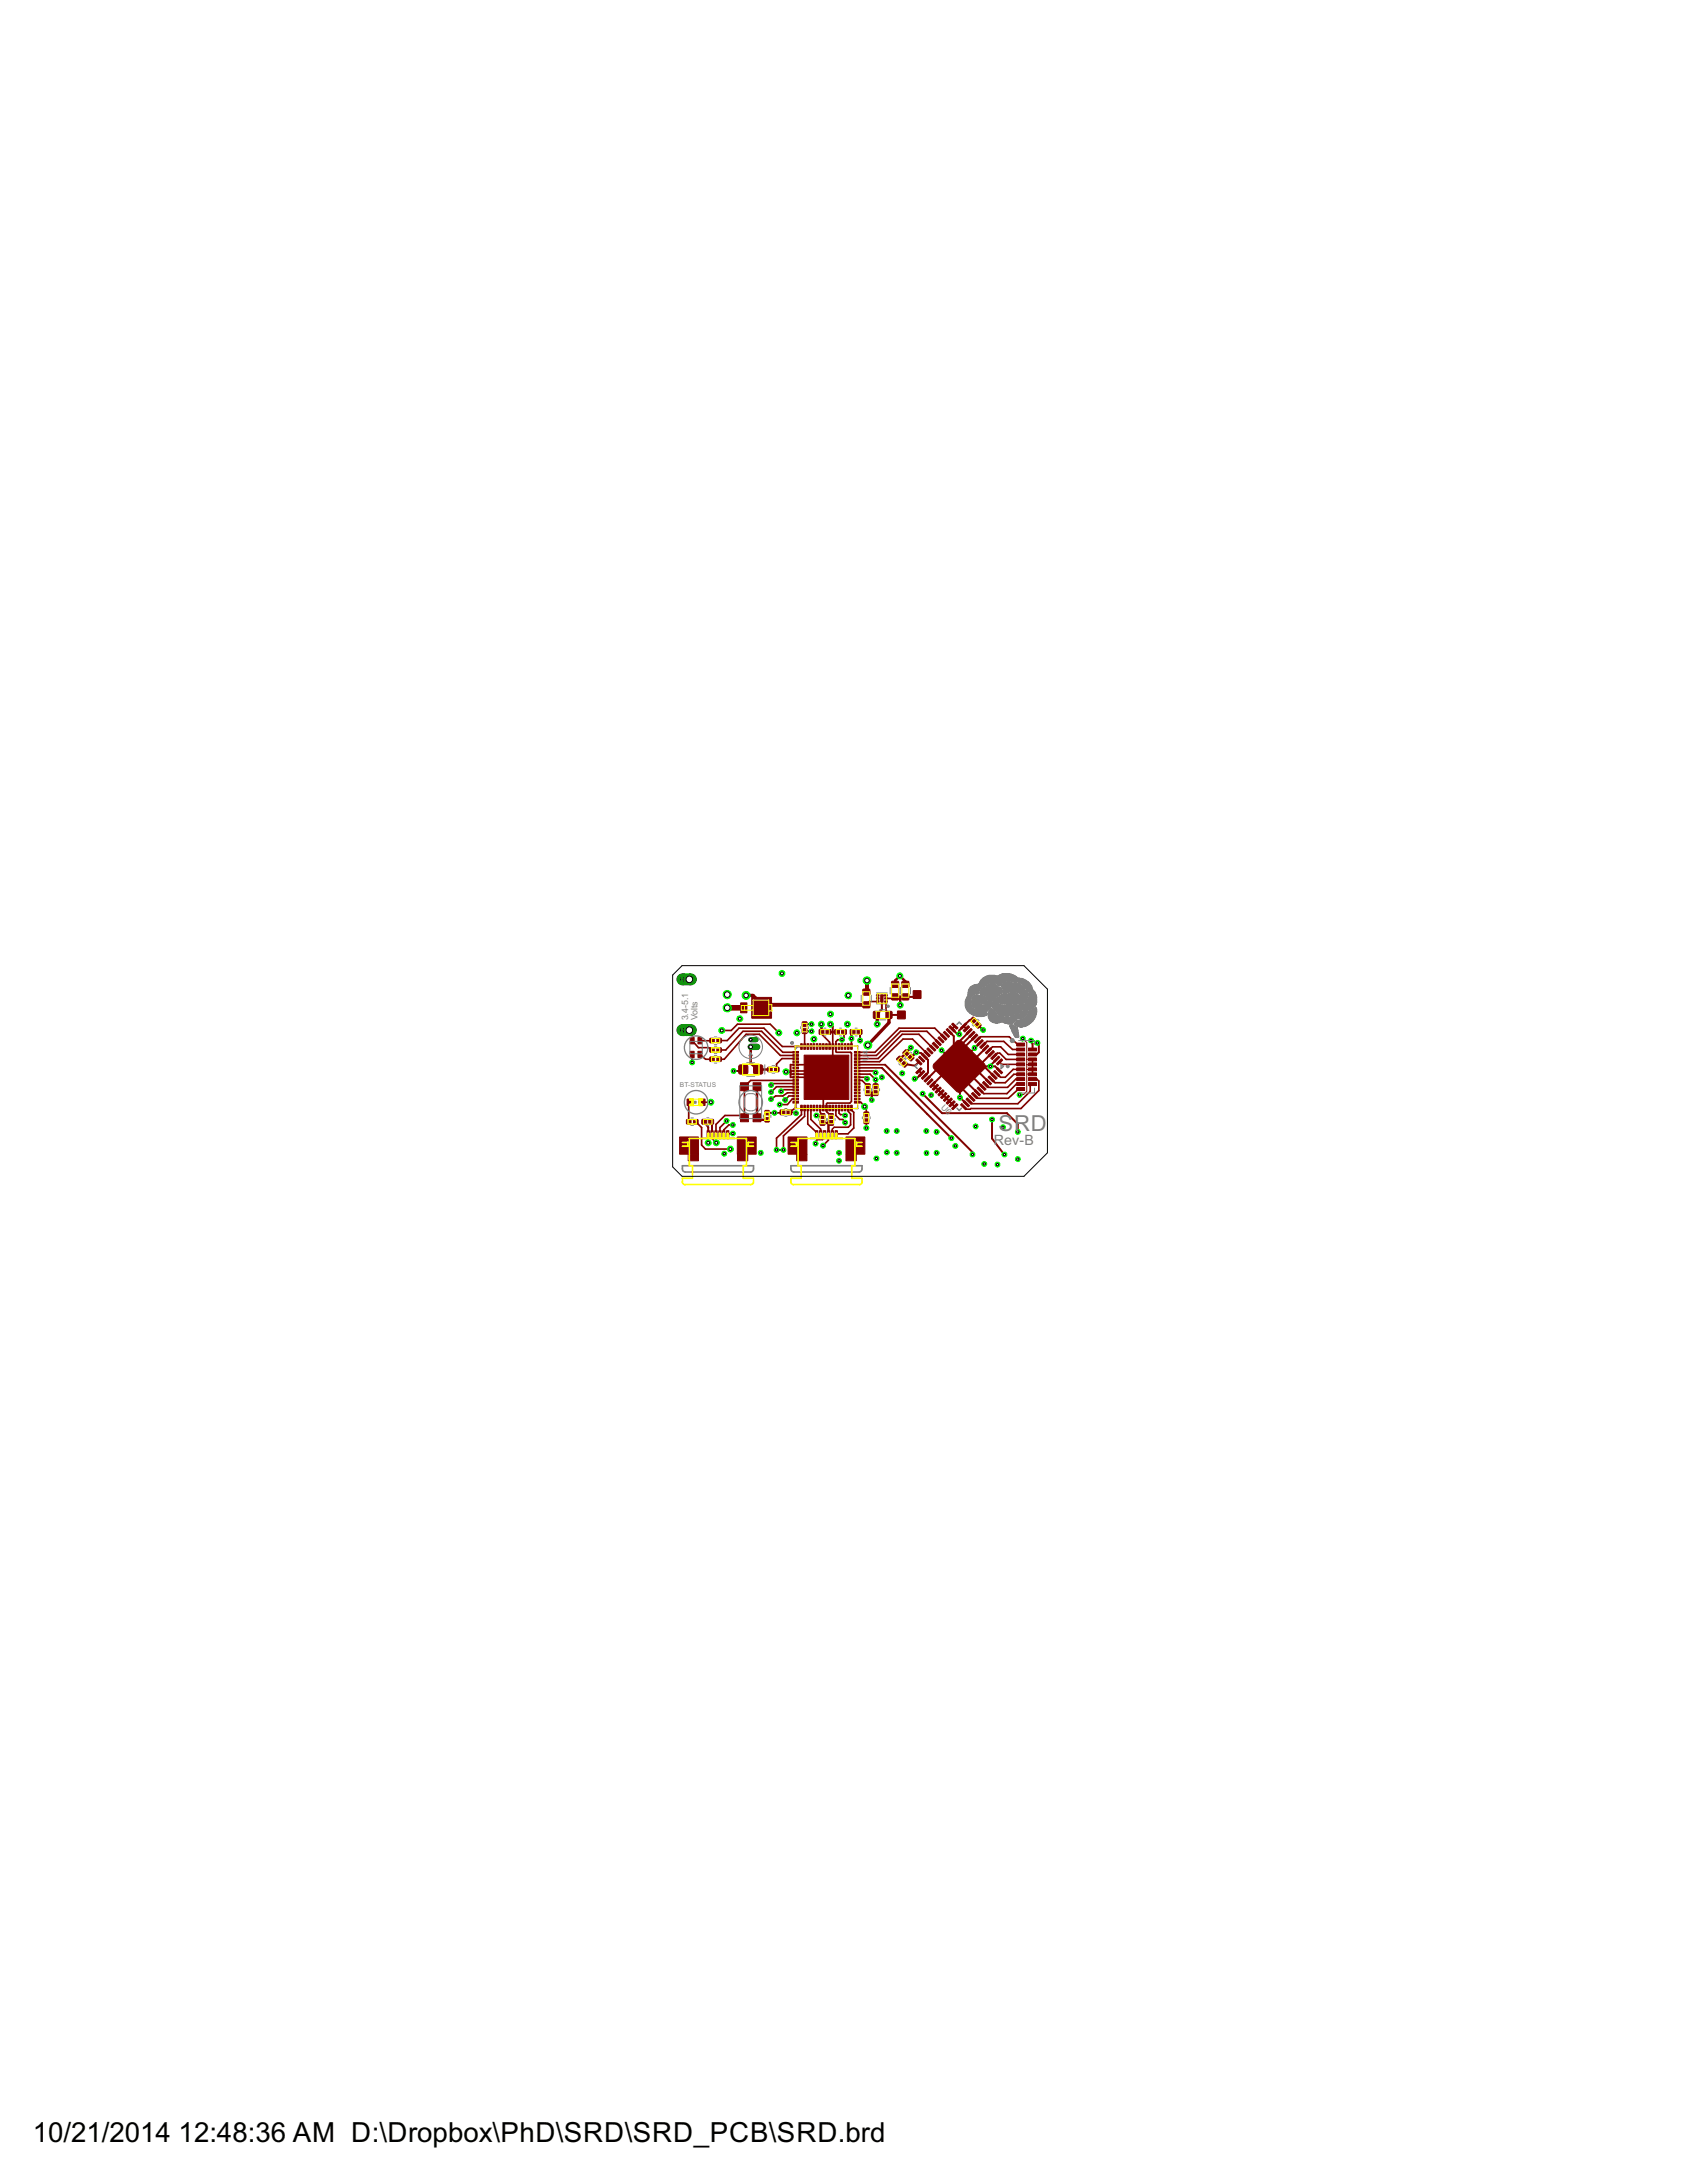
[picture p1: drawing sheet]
<svg xmlns="http://www.w3.org/2000/svg" width="216mm" height="279mm" viewBox="0 0 216 279" stroke-linecap="round" stroke-linejoin="round" font-family="sans-serif">
<defs><g id="words">
<g font-size="4">
<text x="4.2" y="274.2">10/21/2014</text>
<text x="22.9" y="274.2">12:48:36 AM D:\Dropbox\PhD\SRD\SRD_PCB\SRD.brd</text>
</g>
<text font-size="3.2" fill="#808080" x="127.8" y="144.8">SRD</text>
<text font-size="2" fill="#808080" x="127.2" y="146.6">Rev-B</text>
<g font-size="1.3" fill="#808080">
<text x="88.1" y="130.6" transform="rotate(-90 88.1 130.6)">3.4-5.1</text>
<text x="89.3" y="130.6" transform="rotate(-90 89.3 130.6)">Volts</text>
</g>
<g font-size="1.2" fill="#808080">
<text x="111.2" y="135.8" transform="rotate(-90 111.2 135.8)">U</text>
<text x="111.2" y="135" transform="rotate(-90 111.2 135)">4</text>
<text x="120.4" y="141.8" transform="rotate(45 120.4 141.8)">U6</text>
</g>
<text font-size="1" fill="#808080" x="87" y="139.2">BT-STATUS</text>
</g></defs>
<g fill="#800000" stroke="#800000" stroke-width=".13">
<path d="M110.5 128.3h.8v.7h-.8z" fill-rule="evenodd"/>
<path d="M110.5 126.6h.8v.7h-.8z" fill-rule="evenodd"/>
<path d="M113.4 129.5h.7v.8h-.7z" fill-rule="evenodd"/>
<path d="M111.8 129.5h.7v.8h-.7z" fill-rule="evenodd"/>
<path d="M114.1 127.2h.9v.7h-.9z" fill-rule="evenodd"/>
<path d="M114.1 125.6h.9v.7h-.9z" fill-rule="evenodd"/>
<path d="M89.3 132.8h.5v.8h-.5z" fill-rule="evenodd"/>
<path d="M89.3 134.6h.5v.8h-.5z" fill-rule="evenodd"/>
<path d="M88.3 132.8h.5v.8h-.5z" fill-rule="evenodd"/>
<path d="M88.3 134.6h.5v.8h-.5z" fill-rule="evenodd"/>
<path d="M115.4 127.2h.9v.7h-.9z" fill-rule="evenodd"/>
<path d="M115.4 125.6h.9v.7h-.9z" fill-rule="evenodd"/>
<path d="M96.5 136.4l.9-.1 .2 .1v.1v.9l-.9 .1-.2-.1-.1-.2z" fill-rule="evenodd"/>
<path d="M94.6 136.4l.9-.1 .1 .1 .1 .1-.1 .9-.8 .1-.2-.1-.1-.2z" fill-rule="evenodd"/>
<path d="M88.8 143.3h.5v.5h-.5z" fill-rule="evenodd"/>
<path d="M87.9 143.3h.5v.5h-.5z" fill-rule="evenodd"/>
<path d="M91.8 132.9h.5v.5h-.5z" fill-rule="evenodd"/>
<path d="M90.9 132.9h.5v.5h-.5z" fill-rule="evenodd"/>
<path d="M91.8 134.1h.5v.5h-.5z" fill-rule="evenodd"/>
<path d="M90.9 134.1h.5v.5h-.5z" fill-rule="evenodd"/>
<path d="M91.8 135.3h.5v.5h-.5z" fill-rule="evenodd"/>
<path d="M90.9 135.3h.5v.5h-.5z" fill-rule="evenodd"/>
<path d="M100.7 142.1h.6v.5h-.6z" fill-rule="evenodd"/>
<path d="M99.9 142.1h.5v.5h-.5z" fill-rule="evenodd"/>
<path d="M105 142.6h.5v.5h-.5z" fill-rule="evenodd"/>
<path d="M105 143.4h.5v.6h-.5z" fill-rule="evenodd"/>
<path d="M110.6 142.3h.6v.6h-.6z" fill-rule="evenodd"/>
<path d="M110.6 143.2h.6v.6h-.6z" fill-rule="evenodd"/>
<path d="M111.8 139.6h.5v.6h-.5z" fill-rule="evenodd"/>
<path d="M111.8 138.7h.5v.6h-.5z" fill-rule="evenodd"/>
<path d="M108.8 131.8h.6v.6h-.6z" fill-rule="evenodd"/>
<path d="M109.7 131.8h.6v.6h-.6z" fill-rule="evenodd"/>
<path d="M107.7 131.8h.6v.6h-.6z" fill-rule="evenodd"/>
<path d="M106.8 131.8h.6v.6h-.6z" fill-rule="evenodd"/>
<path d="M102.7 130.8h.6v.6h-.6z" fill-rule="evenodd"/>
<path d="M102.7 131.7h.6v.6h-.6z" fill-rule="evenodd"/>
<path d="M110.8 138.7h.5v.6h-.5z" fill-rule="evenodd"/>
<path d="M110.8 139.6h.5v.6h-.5z" fill-rule="evenodd"/>
<path d="M104.9 131.8h.5v.6h-.5z" fill-rule="evenodd"/>
<path d="M105.7 131.8h.6v.6h-.6z" fill-rule="evenodd"/>
<path d="M89.8 143.3h.6v.6h-.6z" fill-rule="evenodd"/>
<path d="M90.7 143.3h.6v.6h-.6z" fill-rule="evenodd"/>
<path d="M116.9 126.8h1v1h-1z" fill-rule="evenodd"/>
<path d="M114.9 129.4h.9v1h-.9z" fill-rule="evenodd"/>
<path d="M98.3 136.6h.5v.5h-.5z" fill-rule="evenodd"/>
<path d="M99.2 136.6h.5v.5h-.5z" fill-rule="evenodd"/>
<path d="M97.9 142.1h.5v.6h-.5z" fill-rule="evenodd"/>
<path d="M97.9 143.1h.5v.5h-.5z" fill-rule="evenodd"/>
<path d="M106.1 143.4h.5v.6h-.5z" fill-rule="evenodd"/>
<path d="M106.1 142.6h.5v.5h-.5z" fill-rule="evenodd"/>
<path d="M113.2 128.1h.4v.2h-.4z" fill-rule="evenodd"/>
<path d="M113.2 127.7h.4v.2h-.4z" fill-rule="evenodd"/>
<path d="M113.2 127.3h.4v.2h-.4z" fill-rule="evenodd"/>
<path d="M112.2 127.3h.3v.2h-.3z" fill-rule="evenodd"/>
<path d="M112.2 127.7h.3v.2h-.3z" fill-rule="evenodd"/>
<path d="M112.2 128.1h.3v.2h-.3z" fill-rule="evenodd"/>
<path d="M112.7 127.3h.3v.9h-.3z" fill-rule="evenodd"/>
<path d="M101.5 134.6h.7v.2h-.7z" fill-rule="evenodd"/>
<path d="M101.5 135h.7v.2h-.7z" fill-rule="evenodd"/>
<path d="M101.5 135.4h.7v.2h-.7z" fill-rule="evenodd"/>
<path d="M101.5 135.8h.7v.2h-.7z" fill-rule="evenodd"/>
<path d="M101.5 136.2h.7v.2h-.7z" fill-rule="evenodd"/>
<path d="M101.5 136.6h.7v.2h-.7z" fill-rule="evenodd"/>
<path d="M101.5 137h.7v.2h-.7z" fill-rule="evenodd"/>
<path d="M101.5 137.4h.7v.2h-.7z" fill-rule="evenodd"/>
<path d="M101.5 137.8h.7v.2h-.7z" fill-rule="evenodd"/>
<path d="M101.5 138.2h.7v.2h-.7z" fill-rule="evenodd"/>
<path d="M101.5 138.6h.7v.2h-.7z" fill-rule="evenodd"/>
<path d="M101.5 139h.7v.2h-.7z" fill-rule="evenodd"/>
<path d="M101.5 139.4h.7v.2h-.7z" fill-rule="evenodd"/>
<path d="M101.5 139.8h.7v.2h-.7z" fill-rule="evenodd"/>
<path d="M101.5 140.2h.7v.2h-.7z" fill-rule="evenodd"/>
<path d="M101.5 140.6h.7v.2h-.7z" fill-rule="evenodd"/>
<path d="M101.5 141h.7v.2h-.7z" fill-rule="evenodd"/>
<path d="M102.5 141.5h.2v.7h-.2z" fill-rule="evenodd"/>
<path d="M102.9 141.5h.2v.7h-.2z" fill-rule="evenodd"/>
<path d="M103.3 141.5h.2v.7h-.2z" fill-rule="evenodd"/>
<path d="M103.7 141.5h.2v.7h-.2z" fill-rule="evenodd"/>
<path d="M104.1 141.5h.2v.7h-.2z" fill-rule="evenodd"/>
<path d="M104.5 141.5h.2v.7h-.2z" fill-rule="evenodd"/>
<path d="M104.9 141.5h.2v.7h-.2z" fill-rule="evenodd"/>
<path d="M105.3 141.5h.2v.7h-.2z" fill-rule="evenodd"/>
<path d="M105.7 141.5h.2v.7h-.2z" fill-rule="evenodd"/>
<path d="M106.1 141.5h.2v.7h-.2z" fill-rule="evenodd"/>
<path d="M106.5 141.5h.2v.7h-.2z" fill-rule="evenodd"/>
<path d="M106.9 141.5h.2v.7h-.2z" fill-rule="evenodd"/>
<path d="M107.3 141.5h.2v.7h-.2z" fill-rule="evenodd"/>
<path d="M107.7 141.5h.2v.7h-.2z" fill-rule="evenodd"/>
<path d="M108.1 141.5h.2v.7h-.2z" fill-rule="evenodd"/>
<path d="M108.5 141.5h.2v.7h-.2z" fill-rule="evenodd"/>
<path d="M108.9 141.5h.2v.7h-.2z" fill-rule="evenodd"/>
<path d="M109.3 141h.8v.2h-.7z" fill-rule="evenodd"/>
<path d="M109.3 140.6h.8v.2h-.7z" fill-rule="evenodd"/>
<path d="M109.3 140.2h.8v.2h-.7z" fill-rule="evenodd"/>
<path d="M109.3 139.8h.8v.2h-.7z" fill-rule="evenodd"/>
<path d="M109.3 139.4h.8v.2h-.7z" fill-rule="evenodd"/>
<path d="M109.3 139h.8v.2h-.7z" fill-rule="evenodd"/>
<path d="M109.3 138.6h.8v.2h-.7z" fill-rule="evenodd"/>
<path d="M109.3 138.2h.8v.2h-.7z" fill-rule="evenodd"/>
<path d="M109.3 137.8h.8v.2h-.7z" fill-rule="evenodd"/>
<path d="M109.3 137.4h.8v.2h-.7z" fill-rule="evenodd"/>
<path d="M109.3 137h.8v.2h-.7z" fill-rule="evenodd"/>
<path d="M109.3 136.6h.8v.2h-.7z" fill-rule="evenodd"/>
<path d="M109.3 136.2h.8v.2h-.7z" fill-rule="evenodd"/>
<path d="M109.3 135.8h.8v.2h-.7z" fill-rule="evenodd"/>
<path d="M109.3 135.4h.8v.2h-.7z" fill-rule="evenodd"/>
<path d="M109.3 135h.8v.2h-.7z" fill-rule="evenodd"/>
<path d="M109.3 134.6h.8v.2h-.7z" fill-rule="evenodd"/>
<path d="M108.9 133.6h.2v.7h-.2z" fill-rule="evenodd"/>
<path d="M108.5 133.6h.2v.7h-.2z" fill-rule="evenodd"/>
<path d="M108.1 133.6h.2v.7h-.2z" fill-rule="evenodd"/>
<path d="M107.7 133.6h.2v.7h-.2z" fill-rule="evenodd"/>
<path d="M107.3 133.6h.2v.7h-.2z" fill-rule="evenodd"/>
<path d="M106.9 133.6h.2v.7h-.2z" fill-rule="evenodd"/>
<path d="M106.5 133.6h.2v.7h-.2z" fill-rule="evenodd"/>
<path d="M106.1 133.6h.2v.7h-.2z" fill-rule="evenodd"/>
<path d="M105.7 133.6h.2v.7h-.2z" fill-rule="evenodd"/>
<path d="M105.3 133.6h.2v.7h-.2z" fill-rule="evenodd"/>
<path d="M104.9 133.6h.2v.7h-.2z" fill-rule="evenodd"/>
<path d="M104.5 133.6h.2v.7h-.2z" fill-rule="evenodd"/>
<path d="M104.1 133.6h.2v.7h-.2z" fill-rule="evenodd"/>
<path d="M103.7 133.6h.2v.7h-.2z" fill-rule="evenodd"/>
<path d="M103.3 133.6h.2v.7h-.2z" fill-rule="evenodd"/>
<path d="M102.9 133.6h.2v.7h-.2z" fill-rule="evenodd"/>
<path d="M102.5 133.6h.2v.7h-.2z" fill-rule="evenodd"/>
<path d="M102.9 135.1h5.7v5.6h-5.7z" fill-rule="evenodd"/>
</g>
<g fill="#800000" stroke="#800000" stroke-width=".13">
<path d="M131.6 134.1h1.1v.4h-1.1z"/>
<path d="M131.6 134.8h1.1v.3h-1.1z"/>
<path d="M131.6 135.4h1.1v.4h-1.1z"/>
<path d="M131.6 136h1.1v.4h-1.1z"/>
<path d="M131.6 136.7h1.1v.4h-1.1z"/>
<path d="M131.6 137.3h1.1v.4h-1.1z"/>
<path d="M131.6 137.9h1.1v.4h-1.1z"/>
<path d="M130.1 133.5h1v.4h-1z"/>
<path d="M130.1 134.1h1v.4h-1z"/>
<path d="M130.1 134.8h1v.3h-1z"/>
<path d="M130.1 135.4h1v.4h-1z"/>
<path d="M130.1 136h1v.4h-1z"/>
<path d="M130.1 136.7h1v.4h-1z"/>
<path d="M130.1 137.3h1v.4h-1z"/>
<path d="M130.1 137.9h1v.4h-1z"/>
<path d="M130.1 138.6h1v.3h-1z"/>
<path d="M130.1 139.2h1v.4h-1z"/>
<path d="M131.6 138.6h1.1v.3h-1.1z"/>
<path d="M115.4 136.1l.3-.3h.1l.4 .3v.1l-.4 .4h-.1l-.3-.4z"/>
<path d="M115.1 135.2l.4 .3v.1l-.3 .4-.5-.4v-.1z"/>
<path d="M116.2 135.3l.3-.3h.1l.4 .3v.1l-.4 .4h-.1l-.3-.4z"/>
<path d="M115.9 134.4h.1l.4 .3v.1l-.4 .4h-.1l-.4-.4v-.1z"/>
<path d="M90.5 144.7h.3v.8h-.3z"/>
<path d="M91 144.7h.3v.8h-.3z"/>
<path d="M91.5 144.7h.3v.8h-.3z"/>
<path d="M92 144.7h.3v.8h-.3z"/>
<path d="M92.5 144.7h.3v.8h-.3z"/>
<path d="M93 144.7h.3v.8h-.3z"/>
<path d="M87 145.5h2.4v2.2h-2.4z"/>
<path d="M88.1 147.7h1.3v.9h-1.3z"/>
<path d="M94.4 145.5h2.4v2.2h-2.4z"/>
<path d="M94.4 147.7h1.3v.9h-1.3z"/>
<path d="M96.4 142.6h1v1h-1z"/>
<path d="M94.8 142.6h1v1h-1z"/>
<path d="M94.8 138.6h1v1h-1z"/>
<path d="M96.4 138.6h1v1h-1z"/>
<path d="M87.9 140.7h.8v.8h-.8z"/>
<path d="M89.4 140.7h.8v.8h-.8z"/>
<path d="M104.4 144.7h.3v.8h-.3z"/>
<path d="M104.9 144.7h.3v.8h-.3z"/>
<path d="M105.4 144.7h.3v.8h-.3z"/>
<path d="M105.9 144.7h.3v.8h-.3z"/>
<path d="M106.4 144.7h.3v.8h-.3z"/>
<path d="M106.9 144.7h.3v.8h-.3z"/>
<path d="M100.9 145.5h2.4v2.2h-2.4z"/>
<path d="M102 147.7h1.3v.9h-1.3z"/>
<path d="M108.3 145.5h2.4v2.2h-2.4z"/>
<path d="M108.3 147.7h1.3v.9h-1.3z"/>
<path d="M96.2 127.7h2.5v2.6h-2.5z"/>
<path d="M94.8 128.4h.8v1.2h-.8z"/>
<path d="M119.5 136.2l3-3h.4h.1l3 3 .1 .4-3.1 3.1-.3 .1-.2-.1-3-2.9-.1-.2z"/>
<path d="M128.1 135.5l.2 .2-.6 .6-.2-.2z"/>
<path d="M127.2 135.8l.6-.6 .2 .1-.7 .7z"/>
<path d="M126.8 135.4l.6-.6 .2 .2-.6 .6z"/>
<path d="M126.4 135.1l.7-.6 .2 .1-.7 .7z"/>
<path d="M126.1 134.7l.6-.6 .2 .2-.6 .6z"/>
<path d="M125.8 134.4l.6-.6 .1 .1-.6 .6z"/>
<path d="M125.4 134l.6-.6 .2 .2-.6 .6z"/>
<path d="M125.1 133.7l.6-.6 .1 .1-.6 .6z"/>
<path d="M124.7 133.3l.6-.6 .2 .1-.6 .7z"/>
<path d="M124.3 132.9l.6-.6 .2 .2-.6 .6z"/>
<path d="M124 132.6l.6-.6 .2 .1-.6 .7z"/>
<path d="M123.6 132.2l.6-.6 .2 .2-.6 .6z"/>
<path d="M123.9 131.3l.2 .2-.7 .6-.1-.2z"/>
<path d="M122.9 131.6l.6-.7 .2 .2-.6 .6z"/>
<path d="M121.8 131.1l.2-.2 .6 .7-.2 .1z"/>
<path d="M121.4 131.4l.2-.1 .6 .6-.1 .2z"/>
<path d="M121.1 131.8l.2-.2 .6 .7-.2 .1z"/>
<path d="M120.7 132.1l.2-.1 .6 .6-.2 .2z"/>
<path d="M120.4 132.5l.2-.2 .6 .7-.2 .1z"/>
<path d="M120 132.8l.2-.1 .6 .6-.2 .2z"/>
<path d="M119.7 133.2l.1-.1 .7 .6-.2 .1z"/>
<path d="M119.3 133.6l.2-.2 .6 .6-.2 .2z"/>
<path d="M119 133.9l.1-.1 .7 .6-.2 .1z"/>
<path d="M118.6 134.3l.2-.2 .6 .6-.2 .2z"/>
<path d="M118.3 134.6l.1-.1 .7 .6-.2 .2z"/>
<path d="M117.9 135l.2-.2 .6 .6-.2 .2z"/>
<path d="M117.6 135.3l.1-.1 .6 .6-.1 .2z"/>
<path d="M117.2 135.7l.2-.2 .6 .6-.2 .2z"/>
<path d="M117.2 137.3l.6-.6 .2 .1-.6 .6z"/>
<path d="M118.2 137l.1 .2-.6 .6-.1-.2z"/>
<path d="M117.9 138l.6-.6 .2 .1-.6 .7z"/>
<path d="M118.3 138.3l.6-.6 .2 .2-.7 .6z"/>
<path d="M118.6 138.7l.6-.6 .2 .1-.6 .7z"/>
<path d="M119 139l.6-.6 .2 .2-.7 .6z"/>
<path d="M119.3 139.4l.6-.6 .2 .1-.6 .7z"/>
<path d="M119.7 139.7l.6-.6 .2 .2-.7 .6z"/>
<path d="M120 140.1l.6-.6 .2 .1-.6 .7z"/>
<path d="M120.4 140.4l.6-.6 .2 .2-.6 .6z"/>
<path d="M120.7 140.8l.6-.6 .2 .1-.6 .7z"/>
<path d="M121.1 141.1l.6-.6 .2 .2-.6 .6z"/>
<path d="M121.4 141.5l.7-.6 .1 .1-.6 .7z"/>
<path d="M121.8 141.9l.6-.7 .2 .2-.6 .6z"/>
<path d="M123.1 141.2l.6 .7-.1 .1-.7-.6z"/>
<path d="M123.3 141l.2-.1 .6 .6-.2 .2z"/>
<path d="M123.8 140.5l.6 .6-.1 .2-.7-.6z"/>
<path d="M124.1 140.2l.7 .6-.2 .2-.6-.6z"/>
<path d="M124.3 140l.2-.2 .6 .7-.2 .1z"/>
<path d="M124.8 139.5l.7 .6-.2 .2-.6-.6z"/>
<path d="M125.2 139.1l.6 .6-.1 .2-.6-.6z"/>
<path d="M125.4 138.9l.2-.1 .6 .6-.2 .2z"/>
<path d="M125.9 138.4l.6 .6-.1 .2-.6-.6z"/>
<path d="M126.3 138.1l.6 .6-.2 .2-.6-.7z"/>
<path d="M126.4 137.9l.2-.2 .7 .6-.2 .2z"/>
<path d="M127 137.4l.6 .6-.2 .2-.6-.7z"/>
<path d="M127.3 137l.7 .6-.2 .2-.6-.6z"/>
<path d="M127.7 136.7l.6 .6-.1 .1-.7-.6z"/>
<path d="M124.5 130.2l.4 .3v.1l-.3 .4h-.1l-.4-.4v-.1z"/>
<path d="M124.8 131.1l.3-.3h.1l.4 .3v.2l-.4 .3h-.1l-.3-.3z"/>
</g>
<g fill="none" stroke="#800000" stroke-width=".21">
<path d="M88.6 133.2h.1M88.6 135v1M88.6 133.2l.8 .9h1.3l.4 .3M89.6 135l.7 .6h.8M91.1 133.2h-1.5M92 134.4h.9l2.2-2.4h2.4l2.7 2.7h1.6M92 133.2h1.1l1.5-1.6h3.2l2.3 2.3h2.5M92.4 131.9h1.2l.8-.8h4.2l1.1 1.1M101.2 137.5h2M101.2 136.3h2.1M101.2 137.1h.6M101.8 138.3h-5.7l-.8 .8v4l-.1-.2-.2-.1h-2.2l-1.2 1.1v1.2"/>
<path d="M101.8 139.9h-1l-.6 .4h-.9l-.6 .4M101.8 135.5h-1.7l-.7 .7v.8v-.1M101.8 135.1h-1.9l-2.7-2.7h-1.7l-2.8 3.2h-.7M101.8 138.7h-2.9l-.2 .2M101.8 139.1h-2.4l-.7 .7M101.8 139.5h-1.6l-.2 .2M101.8 137.1h1.6M103 132v1.9M103.2 137.1v.8h-2M105.1 132.1v.2l1.1 1.1v.5M105.8 137.9l-.4 1.6v2.3M106.6 132.1v3.8"/>
<path d="M108 137.1h.3v.8M108 132.1v.7l-.2 .3h-.6l-.2 .2v1.3l.1 .1h1.8l.1 .1v6.2l-.2 .2h-2.9M109 132.9v1M109.7 137.5h1.7l.7 .7v.8M109.7 136.7h3.2M109.7 136.3h3.6M109.7 138.3h.6l.8 .7M109.7 137.9h1.1l.2 .2M109.7 137.1h2.2l.2 .2M112.3 127.4v.8h-1M113.4 128.2v1.1l.4 .6M113.4 127.4h-.5v.4"/>
<path d="M114.6 127.6l-.2 .2h-1M118.7 134.9l-1.9-1.9h-1.2l-3 2.9h-2.9M119.4 134.2l-1.8-1.8h-2.1l-3.1 3.1h-2.7M120.1 133.4l-1.5-1.4h-3.3l-3.1 3.1h-2.5M120.8 132.7l-1.2-1.1h-4.5l-3.1 3.1h-2.3M125.1 133.1l.4-.4h3.7l1.1 1h.3M125.8 133.8l.5-.5h2.2l1.1 1h1M126.5 134.5l.5-.5h1.1l.9 1h1.6M127.2 135.2l.4-.4h.4l.8 .8h1.8M127.9 135.9l.3 .3h2.4M130.6 136.9h-.9l-1 1h-.7l-.4-.5M130.6 137.5h-.8l-1.1 1.1h-1.4l-.4-.5"/>
<path d="M130.6 138.7h-.5l-1.2 1.3h-3l-.5-.5M130.6 138.1h-.6l-1.1 1.1h-2.4l-.3-.4M130.6 139.4h-.3l-1.2 1.2h-4l-.4-.4M132.1 138.7h-.2l-.1 1-1.5 1.6h-5.9l-.4-.4M132.1 138.1h.6l.2 .3v1.2l-2.2 2.3h-6.5v.1h-.5l-.4-.4M132.1 135.6v1.9M88.3 141.1l-.2 .2v2.3M89 143.6l.8 .7v2.3l.5 .5h3.2M89.8 141.1h1.2M90.6 145.1v1.2M91 143.6v.2M91.1 145.1v.6l.6 .6"/>
<path d="M93 143.5l-.9 .8v.8M93.8 144h-.5l-.7 .6v.5M93.8 145.1h-.7M100.1 142.4h-1M101 142.4l.2 .1M101 142.4h.8l.1 .1M101.8 141.1v.7l-.8 .6M101.8 140.7h-.4l-.6 .7h-1M101.8 140.3h-.8l-.5 .5M102.6 141.8v.9l-3.2 3v1.5h.9v-1.8l2.7-2.5v-1.1M103.4 141.8v2.1l1.1 1v.2M103.8 141.8v1.5l1.2 1.2v.6"/>
<path d="M105 141.8v.5l.3 .5h-.8M105.5 145.1l.1 .5-.3 .3h-.7l-.2 .5M105.8 141.3v1l.6 .5M106 145.1v.8l-.7 .7M106 143.6l.4 .1M107 141.8v1l.5 .5h.4l.3 .4M107.4 141.8v.7l.2 .2h.5l.1 .1M108.6 141.8v.5l.3 .3v1.4l-.3 .3h-1.8M109 141.8v.3l.3 .3v2l-.8 .7h-1.5M109.7 141.1h.5l.5 .5 .2 .3v.7M110.9 143.5v.9M124.5 147.5v.3"/>
</g>
<g fill="none" stroke="#800000" stroke-width=".25">
<path d="M95.1 136.9v.2h-1.2M101.2 136.3v1.6M103 132h.9M103 131.1h.9M106.3 131.1l.3 .3v.7M109.1 132.1h.1M110 132.1l.1 1.1M111 126.9l-.1 .1M111.3 128.2l-.4 .4M112.9 136.7l8.9 9M112.9 127.8v1.4l-.7 .7 .1 .1M113.3 136.3l11.2 11.2"/>
<path d="M113.7 129.9h1.7M117.3 134.7l.6 .1 .9 .9v1.6l-.5 .4M117.4 127.3l-.1 .3h-1.4M117.6 135.9l-.5 .5-1.3-.2M117.6 137.1l.4 .3-.7 .7h-.2M118.1 140l2.5 2.5h8.3l1.4 1.4v1M118.3 137.7v.1M119.7 139.2h.1M119.7 139.2l.7 .7M120.1 136.7l-1.4 1.4M120.1 136.7h.1M120.4 139.9l1.8 1.7"/>
<path d="M120.4 139.9h.1M120.5 134.4l.6 .6M121.1 135l-.2 2.3-1.5 1.5 .3 .4M121.1 135l-1 1.7M121.5 132l.6 .6v1.9l.7 .7v1.3M122.2 131.3l-.4 .4 .8 .8 .2-.1M122.7 133.3l.4 .4M122.8 132.4l.1 .1M122.8 138.9l.1 .1v1.5M123.1 133.7l.4 .3M123.3 131.3l.4 .4M123.3 131.3l-.5 .6v.5"/>
<path d="M123.5 134v.2l.5 .5v.2M123.5 138.3l1.6 1.6M124 134.9l-.2 .2v.2h1.2M124 132l-1.9 2M124.2 137.5l1.6 1.7M124.4 132.4l-1.3 1.3M124.5 130.6h-.4l-.8 .7M124.7 134.1l.7-.7-1.4 1.5M124.7 132.7l-1.2 1.3M124.9 136.9l1.6 1.6M124.9 136.1v.8M124.9 136.9h-.5l-.2 .3v.5l-1.2 1.3v.1l1.4 1.5"/>
<path d="M125 135.3l-.1 .8M125.2 131.2h.1M125.2 131.2l.6 .6M126.2 134.2l-1.2 1.1M126.9 134.9l-1.3 1.2h-.7M127.6 135.6l-.9 .8v.1M127.9 137.1l-.5-.6h-1.5l-.1 .1h.2l1.2 1.2M132 133.2l.1 .4v.7M132.8 133.5l.1 .1v1.1l-.2 .3h-.6M90.1 143.6l.5 .7v.8M91 143.8l.1 .1v1.2M98.2 142.4h.9"/>
<path d="M122.9 140.5h.1M122.9 140.5l.8 .8M127 143.3v2.4l1.5 2.1M130.3 148.4v.1"/>
</g>
<g fill="none" stroke="#800000" stroke-width=".32">
<path d="M96.1 134v2.1l.9 .8h1.5M96.9 139.1v4l.2 .2h1.1M100.6 137.2h.6M105.1 131.1v1M106 132.1h1.1M109.2 132.1l-.2 .1v.7M111.6 139.9v.9M114.6 127.6h1.3M114.6 126v-.5l.6-.6 .7 .7v.4M115.2 127.6v1.1M116.6 134.1l-1.5 1.5M117.3 134.7l-.7 .7"/>
<path d="M105.3 143.7h1.1M106 143.6v1.5"/>
</g>
<path d="M95.5 127.4h.9l1.1 1.1M111.1 139.9h1M112.3 130v1.1M113.8 129.9v1l-2.7 2.9" fill="none" stroke="#800000" stroke-width=".42"/>
<path d="M105.9 141.2l-.1 .1M106.8 144.3l-.3 .2v.6" fill="none" stroke="#800000" stroke-width=".19"/>
<path d="M110.9 128.6h-13.3l-.1-.1v.5M111 125.5v1.4" fill="none" stroke="#800000" stroke-width=".51"/>
<path d="M130.9 132.9l.5 .5v6.3l-.4 .4h-.4M131.4 135.6h.7M131.4 136.9h.7M131.4 137.5h.7M132.1 136.2l-.7 .1M132.1 135h.1" fill="none" stroke="#800000" stroke-width=".13"/>
<path d="M93.1 129h2.1" fill="none" stroke="#800000" stroke-width=".72"/>
<path d="M96.1 134h.8" fill="none" stroke="#008000" stroke-width=".83"/>
<circle cx="96.1" cy="134" r=".23" fill="#fff" stroke="#000" stroke-width=".13"/>
<path d="M96.1 133.1h.7" fill="none" stroke="#008000" stroke-width=".68"/>
<circle cx="96.1" cy="133.1" r=".17" fill="#fff" stroke="#000" stroke-width=".13"/>
<circle cx="88.4" cy="131.8" r=".7" fill="#008000" stroke="#008000" stroke-width=".13"/>
<circle cx="88.4" cy="131.8" r=".42" fill="#fff" stroke="#000" stroke-width=".13"/>
<circle cx="87.3" cy="131.8" r=".7" fill="#008000" stroke="#008000" stroke-width=".13"/>
<circle cx="87.3" cy="131.8" r=".42" fill="#fff" stroke="#000" stroke-width=".13"/>
<circle cx="87.5" cy="131.8" r=".7" fill="#008000" stroke="#008000" stroke-width=".13"/>
<circle cx="87.5" cy="131.8" r=".42" fill="#fff" stroke="#000" stroke-width=".13"/>
<circle cx="87.9" cy="131.8" r=".7" fill="#008000" stroke="#008000" stroke-width=".13"/>
<circle cx="87.9" cy="131.8" r=".42" fill="#fff" stroke="#000" stroke-width=".13"/>
<circle cx="88.2" cy="131.8" r=".7" fill="#008000" stroke="#008000" stroke-width=".13"/>
<circle cx="88.2" cy="131.8" r=".42" fill="#fff" stroke="#000" stroke-width=".13"/>
<circle cx="88.4" cy="125.3" r=".7" fill="#008000" stroke="#008000" stroke-width=".13"/>
<circle cx="88.4" cy="125.3" r=".42" fill="#fff" stroke="#000" stroke-width=".13"/>
<circle cx="87.3" cy="125.3" r=".7" fill="#008000" stroke="#008000" stroke-width=".13"/>
<circle cx="87.3" cy="125.3" r=".42" fill="#fff" stroke="#000" stroke-width=".13"/>
<circle cx="87.5" cy="125.3" r=".7" fill="#008000" stroke="#008000" stroke-width=".13"/>
<circle cx="87.5" cy="125.3" r=".42" fill="#fff" stroke="#000" stroke-width=".13"/>
<circle cx="87.9" cy="125.3" r=".7" fill="#008000" stroke="#008000" stroke-width=".13"/>
<circle cx="87.9" cy="125.3" r=".42" fill="#fff" stroke="#000" stroke-width=".13"/>
<circle cx="88.2" cy="125.3" r=".7" fill="#008000" stroke="#008000" stroke-width=".13"/>
<circle cx="88.2" cy="125.3" r=".42" fill="#fff" stroke="#000" stroke-width=".13"/>
<circle cx="101.9" cy="142.5" r=".32" fill="#0f0" stroke="#0f0" stroke-width=".13"/>
<circle cx="101.9" cy="142.5" r=".15" fill="#fff" stroke="#000" stroke-width=".13"/>
<circle cx="109" cy="132.9" r=".32" fill="#0f0" stroke="#0f0" stroke-width=".13"/>
<circle cx="109" cy="132.9" r=".15" fill="#fff" stroke="#000" stroke-width=".13"/>
<circle cx="110.7" cy="141.6" r=".38" fill="#0f0" stroke="#0f0" stroke-width=".13"/>
<circle cx="110.7" cy="141.6" r=".19" fill="#fff" stroke="#000" stroke-width=".13"/>
<circle cx="104.4" cy="146.4" r=".32" fill="#0f0" stroke="#0f0" stroke-width=".13"/>
<circle cx="104.4" cy="146.4" r=".15" fill="#fff" stroke="#000" stroke-width=".13"/>
<circle cx="112.1" cy="138.2" r=".32" fill="#0f0" stroke="#0f0" stroke-width=".13"/>
<circle cx="112.1" cy="138.2" r=".15" fill="#fff" stroke="#000" stroke-width=".13"/>
<circle cx="105.1" cy="131.1" r=".38" fill="#0f0" stroke="#0f0" stroke-width=".13"/>
<circle cx="105.1" cy="131.1" r=".19" fill="#fff" stroke="#000" stroke-width=".13"/>
<circle cx="90.6" cy="146.3" r=".38" fill="#0f0" stroke="#0f0" stroke-width=".13"/>
<circle cx="90.6" cy="146.3" r=".19" fill="#fff" stroke="#000" stroke-width=".13"/>
<circle cx="111.1" cy="133.8" r=".51" fill="#0f0" stroke="#0f0" stroke-width=".13"/>
<circle cx="111.1" cy="133.8" r=".3" fill="#fff" stroke="#000" stroke-width=".13"/>
<circle cx="107.4" cy="147.6" r=".32" fill="#0f0" stroke="#0f0" stroke-width=".13"/>
<circle cx="107.4" cy="147.6" r=".15" fill="#fff" stroke="#000" stroke-width=".13"/>
<circle cx="91" cy="141.1" r=".38" fill="#0f0" stroke="#0f0" stroke-width=".13"/>
<circle cx="91" cy="141.1" r=".19" fill="#fff" stroke="#000" stroke-width=".13"/>
<circle cx="112.9" cy="137.9" r=".32" fill="#0f0" stroke="#0f0" stroke-width=".13"/>
<circle cx="112.9" cy="137.9" r=".15" fill="#fff" stroke="#000" stroke-width=".13"/>
<circle cx="103.9" cy="132" r=".32" fill="#0f0" stroke="#0f0" stroke-width=".13"/>
<circle cx="103.9" cy="132" r=".15" fill="#fff" stroke="#000" stroke-width=".13"/>
<circle cx="104.5" cy="142.8" r=".32" fill="#0f0" stroke="#0f0" stroke-width=".13"/>
<circle cx="104.5" cy="142.8" r=".15" fill="#fff" stroke="#000" stroke-width=".13"/>
<circle cx="102" cy="132.2" r=".38" fill="#0f0" stroke="#0f0" stroke-width=".13"/>
<circle cx="102" cy="132.2" r=".19" fill="#fff" stroke="#000" stroke-width=".13"/>
<circle cx="115.2" cy="128.7" r=".38" fill="#0f0" stroke="#0f0" stroke-width=".13"/>
<circle cx="115.2" cy="128.7" r=".19" fill="#fff" stroke="#000" stroke-width=".13"/>
<circle cx="117.3" cy="134.7" r=".32" fill="#0f0" stroke="#0f0" stroke-width=".13"/>
<circle cx="117.3" cy="134.7" r=".15" fill="#fff" stroke="#000" stroke-width=".13"/>
<circle cx="122.8" cy="132.4" r=".32" fill="#0f0" stroke="#0f0" stroke-width=".13"/>
<circle cx="122.8" cy="132.4" r=".15" fill="#fff" stroke="#000" stroke-width=".13"/>
<circle cx="99.8" cy="141.4" r=".32" fill="#0f0" stroke="#0f0" stroke-width=".13"/>
<circle cx="99.8" cy="141.4" r=".15" fill="#fff" stroke="#000" stroke-width=".13"/>
<circle cx="100.5" cy="140.8" r=".32" fill="#0f0" stroke="#0f0" stroke-width=".13"/>
<circle cx="100.5" cy="140.8" r=".15" fill="#fff" stroke="#000" stroke-width=".13"/>
<circle cx="93.5" cy="147.1" r=".38" fill="#0f0" stroke="#0f0" stroke-width=".13"/>
<circle cx="93.5" cy="147.1" r=".19" fill="#fff" stroke="#000" stroke-width=".13"/>
<circle cx="108.6" cy="127.4" r=".42" fill="#0f0" stroke="#0f0" stroke-width=".13"/>
<circle cx="108.6" cy="127.4" r=".25" fill="#fff" stroke="#000" stroke-width=".13"/>
<circle cx="113.5" cy="144.8" r=".32" fill="#0f0" stroke="#0f0" stroke-width=".13"/>
<circle cx="113.5" cy="144.8" r=".15" fill="#fff" stroke="#000" stroke-width=".13"/>
<circle cx="122.3" cy="146.7" r=".32" fill="#0f0" stroke="#0f0" stroke-width=".13"/>
<circle cx="122.3" cy="146.7" r=".15" fill="#fff" stroke="#000" stroke-width=".13"/>
<circle cx="113.5" cy="147.5" r=".32" fill="#0f0" stroke="#0f0" stroke-width=".13"/>
<circle cx="113.5" cy="147.5" r=".15" fill="#fff" stroke="#000" stroke-width=".13"/>
<circle cx="121.8" cy="145.7" r=".32" fill="#0f0" stroke="#0f0" stroke-width=".13"/>
<circle cx="121.8" cy="145.7" r=".15" fill="#fff" stroke="#000" stroke-width=".13"/>
<circle cx="124.5" cy="147.8" r=".32" fill="#0f0" stroke="#0f0" stroke-width=".13"/>
<circle cx="124.5" cy="147.8" r=".15" fill="#fff" stroke="#000" stroke-width=".13"/>
<circle cx="128.4" cy="144.3" r=".32" fill="#0f0" stroke="#0f0" stroke-width=".13"/>
<circle cx="128.4" cy="144.3" r=".15" fill="#fff" stroke="#000" stroke-width=".13"/>
<circle cx="127.7" cy="149.1" r=".32" fill="#0f0" stroke="#0f0" stroke-width=".13"/>
<circle cx="127.7" cy="149.1" r=".15" fill="#fff" stroke="#000" stroke-width=".13"/>
<circle cx="127" cy="143.3" r=".32" fill="#0f0" stroke="#0f0" stroke-width=".13"/>
<circle cx="127" cy="143.3" r=".15" fill="#fff" stroke="#000" stroke-width=".13"/>
<circle cx="128.5" cy="147.8" r=".32" fill="#0f0" stroke="#0f0" stroke-width=".13"/>
<circle cx="128.5" cy="147.8" r=".15" fill="#fff" stroke="#000" stroke-width=".13"/>
<circle cx="98.7" cy="138.9" r=".32" fill="#0f0" stroke="#0f0" stroke-width=".13"/>
<circle cx="98.7" cy="138.9" r=".15" fill="#fff" stroke="#000" stroke-width=".13"/>
<circle cx="93" cy="143.5" r=".32" fill="#0f0" stroke="#0f0" stroke-width=".13"/>
<circle cx="93" cy="143.5" r=".15" fill="#fff" stroke="#000" stroke-width=".13"/>
<circle cx="93.8" cy="144" r=".32" fill="#0f0" stroke="#0f0" stroke-width=".13"/>
<circle cx="93.8" cy="144" r=".15" fill="#fff" stroke="#000" stroke-width=".13"/>
<circle cx="98.7" cy="139.8" r=".32" fill="#0f0" stroke="#0f0" stroke-width=".13"/>
<circle cx="98.7" cy="139.8" r=".15" fill="#fff" stroke="#000" stroke-width=".13"/>
<circle cx="100" cy="139.7" r=".32" fill="#0f0" stroke="#0f0" stroke-width=".13"/>
<circle cx="100" cy="139.7" r=".15" fill="#fff" stroke="#000" stroke-width=".13"/>
<circle cx="93.8" cy="145.1" r=".32" fill="#0f0" stroke="#0f0" stroke-width=".13"/>
<circle cx="93.8" cy="145.1" r=".15" fill="#fff" stroke="#000" stroke-width=".13"/>
<circle cx="98.7" cy="140.7" r=".32" fill="#0f0" stroke="#0f0" stroke-width=".13"/>
<circle cx="98.7" cy="140.7" r=".15" fill="#fff" stroke="#000" stroke-width=".13"/>
<circle cx="107.8" cy="133.1" r=".32" fill="#0f0" stroke="#0f0" stroke-width=".13"/>
<circle cx="107.8" cy="133.1" r=".15" fill="#fff" stroke="#000" stroke-width=".13"/>
<circle cx="88.6" cy="136" r=".32" fill="#0f0" stroke="#0f0" stroke-width=".13"/>
<circle cx="88.6" cy="136" r=".15" fill="#fff" stroke="#000" stroke-width=".13"/>
<circle cx="91.7" cy="146.3" r=".38" fill="#0f0" stroke="#0f0" stroke-width=".13"/>
<circle cx="91.7" cy="146.3" r=".19" fill="#fff" stroke="#000" stroke-width=".13"/>
<circle cx="111" cy="125.5" r=".49" fill="#0f0" stroke="#0f0" stroke-width=".13"/>
<circle cx="111" cy="125.5" r=".3" fill="#fff" stroke="#000" stroke-width=".13"/>
<circle cx="112.3" cy="131.1" r=".38" fill="#0f0" stroke="#0f0" stroke-width=".13"/>
<circle cx="112.3" cy="131.1" r=".19" fill="#fff" stroke="#000" stroke-width=".13"/>
<circle cx="100.1" cy="124.6" r=".38" fill="#0f0" stroke="#0f0" stroke-width=".13"/>
<circle cx="100.1" cy="124.6" r=".19" fill="#fff" stroke="#000" stroke-width=".13"/>
<circle cx="94.7" cy="130.4" r=".38" fill="#0f0" stroke="#0f0" stroke-width=".13"/>
<circle cx="94.7" cy="130.4" r=".19" fill="#fff" stroke="#000" stroke-width=".13"/>
<circle cx="106.3" cy="129.8" r=".38" fill="#0f0" stroke="#0f0" stroke-width=".13"/>
<circle cx="106.3" cy="129.8" r=".19" fill="#fff" stroke="#000" stroke-width=".13"/>
<circle cx="111.6" cy="140.8" r=".32" fill="#0f0" stroke="#0f0" stroke-width=".13"/>
<circle cx="111.6" cy="140.8" r=".15" fill="#fff" stroke="#000" stroke-width=".13"/>
<circle cx="99.1" cy="142.4" r=".32" fill="#0f0" stroke="#0f0" stroke-width=".13"/>
<circle cx="99.1" cy="142.4" r=".15" fill="#fff" stroke="#000" stroke-width=".13"/>
<circle cx="110.1" cy="133.2" r=".32" fill="#0f0" stroke="#0f0" stroke-width=".13"/>
<circle cx="110.1" cy="133.2" r=".15" fill="#fff" stroke="#000" stroke-width=".13"/>
<circle cx="124.7" cy="134.1" r=".32" fill="#0f0" stroke="#0f0" stroke-width=".13"/>
<circle cx="124.7" cy="134.1" r=".15" fill="#fff" stroke="#000" stroke-width=".13"/>
<circle cx="105.3" cy="146.6" r=".32" fill="#0f0" stroke="#0f0" stroke-width=".13"/>
<circle cx="105.3" cy="146.6" r=".15" fill="#fff" stroke="#000" stroke-width=".13"/>
<circle cx="106.3" cy="131.1" r=".38" fill="#0f0" stroke="#0f0" stroke-width=".13"/>
<circle cx="106.3" cy="131.1" r=".19" fill="#fff" stroke="#000" stroke-width=".13"/>
<circle cx="93.9" cy="137.1" r=".32" fill="#0f0" stroke="#0f0" stroke-width=".13"/>
<circle cx="93.9" cy="137.1" r=".15" fill="#fff" stroke="#000" stroke-width=".13"/>
<circle cx="110.9" cy="144.4" r=".32" fill="#0f0" stroke="#0f0" stroke-width=".13"/>
<circle cx="110.9" cy="144.4" r=".15" fill="#fff" stroke="#000" stroke-width=".13"/>
<circle cx="116.6" cy="134.1" r=".32" fill="#0f0" stroke="#0f0" stroke-width=".13"/>
<circle cx="116.6" cy="134.1" r=".15" fill="#fff" stroke="#000" stroke-width=".13"/>
<circle cx="118.6" cy="144.8" r=".32" fill="#0f0" stroke="#0f0" stroke-width=".13"/>
<circle cx="118.6" cy="144.8" r=".15" fill="#fff" stroke="#000" stroke-width=".13"/>
<circle cx="126" cy="149" r=".32" fill="#0f0" stroke="#0f0" stroke-width=".13"/>
<circle cx="126" cy="149" r=".15" fill="#fff" stroke="#000" stroke-width=".13"/>
<circle cx="124.9" cy="144.2" r=".32" fill="#0f0" stroke="#0f0" stroke-width=".13"/>
<circle cx="124.9" cy="144.2" r=".15" fill="#fff" stroke="#000" stroke-width=".13"/>
<circle cx="103.9" cy="131.1" r=".32" fill="#0f0" stroke="#0f0" stroke-width=".13"/>
<circle cx="103.9" cy="131.1" r=".15" fill="#fff" stroke="#000" stroke-width=".13"/>
<circle cx="130.3" cy="148.4" r=".32" fill="#0f0" stroke="#0f0" stroke-width=".13"/>
<circle cx="130.3" cy="148.4" r=".15" fill="#fff" stroke="#000" stroke-width=".13"/>
<circle cx="115.2" cy="124.9" r=".38" fill="#0f0" stroke="#0f0" stroke-width=".13"/>
<circle cx="115.2" cy="124.9" r=".19" fill="#fff" stroke="#000" stroke-width=".13"/>
<circle cx="118.6" cy="147.6" r=".32" fill="#0f0" stroke="#0f0" stroke-width=".13"/>
<circle cx="118.6" cy="147.6" r=".15" fill="#fff" stroke="#000" stroke-width=".13"/>
<circle cx="130.9" cy="132.9" r=".32" fill="#0f0" stroke="#0f0" stroke-width=".13"/>
<circle cx="130.9" cy="132.9" r=".15" fill="#fff" stroke="#000" stroke-width=".13"/>
<circle cx="130.5" cy="140.1" r=".32" fill="#0f0" stroke="#0f0" stroke-width=".13"/>
<circle cx="130.5" cy="140.1" r=".15" fill="#fff" stroke="#000" stroke-width=".13"/>
<circle cx="93.1" cy="127.3" r=".53" fill="#0f0" stroke="#0f0" stroke-width=".13"/>
<circle cx="93.1" cy="127.3" r=".36" fill="#fff" stroke="#000" stroke-width=".13"/>
<circle cx="99.7" cy="132.2" r=".38" fill="#0f0" stroke="#0f0" stroke-width=".13"/>
<circle cx="99.7" cy="132.2" r=".19" fill="#fff" stroke="#000" stroke-width=".13"/>
<circle cx="100.6" cy="137.2" r=".38" fill="#0f0" stroke="#0f0" stroke-width=".13"/>
<circle cx="100.6" cy="137.2" r=".19" fill="#fff" stroke="#000" stroke-width=".13"/>
<circle cx="111" cy="138.1" r=".32" fill="#0f0" stroke="#0f0" stroke-width=".13"/>
<circle cx="111" cy="138.1" r=".15" fill="#fff" stroke="#000" stroke-width=".13"/>
<circle cx="117.1" cy="138.1" r=".32" fill="#0f0" stroke="#0f0" stroke-width=".13"/>
<circle cx="117.1" cy="138.1" r=".15" fill="#fff" stroke="#000" stroke-width=".13"/>
<circle cx="126.7" cy="136.5" r=".32" fill="#0f0" stroke="#0f0" stroke-width=".13"/>
<circle cx="126.7" cy="136.5" r=".15" fill="#fff" stroke="#000" stroke-width=".13"/>
<circle cx="122.9" cy="140.5" r=".32" fill="#0f0" stroke="#0f0" stroke-width=".13"/>
<circle cx="122.9" cy="140.5" r=".15" fill="#fff" stroke="#000" stroke-width=".13"/>
<circle cx="120.5" cy="134.4" r=".32" fill="#0f0" stroke="#0f0" stroke-width=".13"/>
<circle cx="120.5" cy="134.4" r=".15" fill="#fff" stroke="#000" stroke-width=".13"/>
<circle cx="125.8" cy="131.8" r=".32" fill="#0f0" stroke="#0f0" stroke-width=".13"/>
<circle cx="125.8" cy="131.8" r=".15" fill="#fff" stroke="#000" stroke-width=".13"/>
<circle cx="92.4" cy="131.9" r=".38" fill="#0f0" stroke="#0f0" stroke-width=".13"/>
<circle cx="92.4" cy="131.9" r=".19" fill="#fff" stroke="#000" stroke-width=".13"/>
<circle cx="112.1" cy="137.3" r=".32" fill="#0f0" stroke="#0f0" stroke-width=".13"/>
<circle cx="112.1" cy="137.3" r=".15" fill="#fff" stroke="#000" stroke-width=".13"/>
<circle cx="108.5" cy="131.1" r=".38" fill="#0f0" stroke="#0f0" stroke-width=".13"/>
<circle cx="108.5" cy="131.1" r=".19" fill="#fff" stroke="#000" stroke-width=".13"/>
<circle cx="104.2" cy="133" r=".38" fill="#0f0" stroke="#0f0" stroke-width=".13"/>
<circle cx="104.2" cy="133" r=".19" fill="#fff" stroke="#000" stroke-width=".13"/>
<circle cx="93.1" cy="129" r=".53" fill="#0f0" stroke="#0f0" stroke-width=".13"/>
<circle cx="93.1" cy="129" r=".36" fill="#fff" stroke="#000" stroke-width=".13"/>
<circle cx="118.1" cy="140" r=".32" fill="#0f0" stroke="#0f0" stroke-width=".13"/>
<circle cx="118.1" cy="140" r=".15" fill="#fff" stroke="#000" stroke-width=".13"/>
<circle cx="130.3" cy="144.9" r=".32" fill="#0f0" stroke="#0f0" stroke-width=".13"/>
<circle cx="130.3" cy="144.9" r=".15" fill="#fff" stroke="#000" stroke-width=".13"/>
<circle cx="95.5" cy="127.4" r=".51" fill="#0f0" stroke="#0f0" stroke-width=".13"/>
<circle cx="95.5" cy="127.4" r=".3" fill="#fff" stroke="#000" stroke-width=".13"/>
<circle cx="107.4" cy="148.6" r=".32" fill="#0f0" stroke="#0f0" stroke-width=".13"/>
<circle cx="107.4" cy="148.6" r=".15" fill="#fff" stroke="#000" stroke-width=".13"/>
<circle cx="97.4" cy="147.6" r=".32" fill="#0f0" stroke="#0f0" stroke-width=".13"/>
<circle cx="97.4" cy="147.6" r=".15" fill="#fff" stroke="#000" stroke-width=".13"/>
<circle cx="112.2" cy="148.3" r=".32" fill="#0f0" stroke="#0f0" stroke-width=".13"/>
<circle cx="112.2" cy="148.3" r=".15" fill="#fff" stroke="#000" stroke-width=".13"/>
<circle cx="92.7" cy="147.7" r=".32" fill="#0f0" stroke="#0f0" stroke-width=".13"/>
<circle cx="92.7" cy="147.7" r=".15" fill="#fff" stroke="#000" stroke-width=".13"/>
<circle cx="132" cy="133.2" r=".32" fill="#0f0" stroke="#0f0" stroke-width=".13"/>
<circle cx="132" cy="133.2" r=".15" fill="#fff" stroke="#000" stroke-width=".13"/>
<circle cx="132.8" cy="133.5" r=".32" fill="#0f0" stroke="#0f0" stroke-width=".13"/>
<circle cx="132.8" cy="133.5" r=".15" fill="#fff" stroke="#000" stroke-width=".13"/>
<circle cx="114.8" cy="144.8" r=".32" fill="#0f0" stroke="#0f0" stroke-width=".13"/>
<circle cx="114.8" cy="144.8" r=".15" fill="#fff" stroke="#000" stroke-width=".13"/>
<circle cx="114.8" cy="147.6" r=".32" fill="#0f0" stroke="#0f0" stroke-width=".13"/>
<circle cx="114.8" cy="147.6" r=".15" fill="#fff" stroke="#000" stroke-width=".13"/>
<circle cx="119.2" cy="140.2" r=".32" fill="#0f0" stroke="#0f0" stroke-width=".13"/>
<circle cx="119.2" cy="140.2" r=".15" fill="#fff" stroke="#000" stroke-width=".13"/>
<circle cx="115.5" cy="137.4" r=".32" fill="#0f0" stroke="#0f0" stroke-width=".13"/>
<circle cx="115.5" cy="137.4" r=".15" fill="#fff" stroke="#000" stroke-width=".13"/>
<circle cx="100.3" cy="147.2" r=".32" fill="#0f0" stroke="#0f0" stroke-width=".13"/>
<circle cx="100.3" cy="147.2" r=".15" fill="#fff" stroke="#000" stroke-width=".13"/>
<circle cx="99.4" cy="147.2" r=".32" fill="#0f0" stroke="#0f0" stroke-width=".13"/>
<circle cx="99.4" cy="147.2" r=".15" fill="#fff" stroke="#000" stroke-width=".13"/>
<circle cx="108.2" cy="143.7" r=".32" fill="#0f0" stroke="#0f0" stroke-width=".13"/>
<circle cx="108.2" cy="143.7" r=".15" fill="#fff" stroke="#000" stroke-width=".13"/>
<circle cx="119.9" cy="144.9" r=".32" fill="#0f0" stroke="#0f0" stroke-width=".13"/>
<circle cx="119.9" cy="144.9" r=".15" fill="#fff" stroke="#000" stroke-width=".13"/>
<circle cx="119.9" cy="147.6" r=".32" fill="#0f0" stroke="#0f0" stroke-width=".13"/>
<circle cx="119.9" cy="147.6" r=".15" fill="#fff" stroke="#000" stroke-width=".13"/>
<circle cx="108.2" cy="142.8" r=".32" fill="#0f0" stroke="#0f0" stroke-width=".13"/>
<circle cx="108.2" cy="142.8" r=".15" fill="#fff" stroke="#000" stroke-width=".13"/>
<g fill="none" stroke="#808080" stroke-width=".17">
<circle cx="89.1" cy="134.1" r="1.5"/>
<circle cx="89.1" cy="141.1" r="1.5"/>
<circle cx="96.1" cy="141.1" r="1.5"/>
</g>
<g fill="#808080" stroke="#808080" stroke-width=".13">
<path d="M129.3 133l.4-.1 .1 .2-.1 .3-.2 .1-.2-.2v-.1h.3h-.3z" fill-rule="evenodd"/>
<path d="M113.6 128.7h.2v.2h-.2l-.1-.1h.2h-.2z" fill-rule="evenodd"/>
<path d="M101.2 133.3h.3v.3h-.3v-.1h.2h-.2z" fill-rule="evenodd"/>
<path d="M128.8 136.4h.3v.2h-.3v-.1h.2h-.2z" fill-rule="evenodd"/>
</g>
<g fill="none" stroke="#808080" stroke-width=".13">
<path d="M88.3 133.3h1.6v1.6h-1.6zM91.4 133.7h.3M91.4 132.7h.3M91.4 134.9h.3M91.4 133.9h.3M91.4 136.1h.3M91.4 135.1h.3M94.7 139h2.8v4.2h-2.8zM95.6 137.8h1M95.6 136h1M96.1 134.7l.2 .4M96.1 134.7l-.3 .4"/>
<path d="M96.1 134.7v1.1M97.9 136.3v1.2M98.8 136.4h.3M98.8 137.4h.3M102.5 131.4v.3M103.5 131.4v.3M105.4 131.6h.3M105.4 132.6h.3M107.4 131.6h.3M107.4 132.6h.3M109.4 131.6h.3M109.4 132.6h.3"/>
<path d="M110.2 127.4v.8M110.6 139.3v.3M111.5 127.4v.8M111.6 139.3v.3M112.2 128.5h1.4M112.2 127.1h1.4M112.6 130.5h.8M112.6 129.2h.8M112.6 139.3v.3M113.9 126.4v.8M115 136.1l.2 .2M115.2 126.4v.8"/>
<path d="M115.7 135.4l.2 .2M115.8 135.3l.2 .2M116.5 134.6l.2 .2M116.5 126.4v.8M124.4 131.1l.2 .2M125.1 130.5l.2 .1M130.4 133.2h2v.5M132.4 139.3v.6h-2M88.4 144h.4M88.4 143.1h.4M90.4 143.1h.3M90.4 144.1h.3"/>
<path d="M95.5 140.1a.84 .84 0 0 1 1.4 .5v1a.83 .83 0 0 1-.8 .6 .83 .83 0 0 1-.8-.6v-1zM97.7 142.7v.3M98.7 142.7v.3M100.4 142.9h.3M100.4 141.9h.3M104.8 143.2v.2M105.8 143.2v.2M105.9 143.2v.2M106.9 143.2v.2M110.4 142.9v.3M111.4 142.9v.3"/>
<circle cx="96.1" cy="134" r="1.5"/>
</g>
<path d="M87.3 149.2h9.1v.4a.4 .4 0 0 1-.3 .4h-8.4a.36 .36 0 0 1-.4-.4zM89.7 145.7h4.3M101.2 149.2h9.1v.4a.4 .4 0 0 1-.3 .4h-8.4a.4 .4 0 0 1-.4-.4zM103.6 145.7h4.3" fill="none" stroke="#808080" stroke-width=".21"/>
<g fill="#808080" stroke="#808080" stroke-width=".13">
<path d="M88.8 140.9h.3v.3h-.3z"/>
<path d="M130 132.8h.3z"/>
<path d="M129.9 132.7l.5 .1z"/>
<path d="M129.9 132.7h.5z"/>
<path d="M129.8 132.6l.6 .1z"/>
<path d="M129.8 132.6h.6z"/>
<path d="M129.8 132.5l.6 .1z"/>
<path d="M129.8 132.5h.6z"/>
<path d="M129.7 132.4l.7 .1z"/>
<path d="M129.7 132.4h.6z"/>
<path d="M129.7 132.3l.6 .1z"/>
<path d="M129.7 132.3h.6z"/>
<path d="M129.6 132.2h.7z"/>
<path d="M129.6 132.1l.7 .1z"/>
<path d="M129.6 132.1h.7z"/>
<path d="M129.5 132l.8 .1z"/>
<path d="M129.5 132h.8z"/>
<path d="M129.5 131.9l.8 .1z"/>
<path d="M129.5 131.9h.8z"/>
<path d="M129.5 131.8h.8z"/>
<path d="M129.4 131.8h.8z"/>
<path d="M129.4 131.7l.8 .1z"/>
<path d="M129.4 131.7h.8z"/>
<path d="M129.4 131.6l.8 .1z"/>
<path d="M129.3 131.6h.9z"/>
<path d="M129.3 131.5l.9 .1z"/>
<path d="M129.3 131.5h.8z"/>
<path d="M129.3 131.4l.7 .1z"/>
<path d="M130.5 131.4l.4 .1z"/>
<path d="M129.2 131.4h.7z"/>
<path d="M130.2 131.4h.9z"/>
<path d="M129.2 131.3l.7 .1z"/>
<path d="M130.1 131.3l1.2 .1z"/>
<path d="M129.2 131.3h.6z"/>
<path d="M130 131.3h1.4z"/>
<path d="M129.2 131.2l.5 .1z"/>
<path d="M129.9 131.2l1.6 .1z"/>
<path d="M129.3 131.2h.3z"/>
<path d="M129.9 131.2h1.7z"/>
<path d="M129.8 131.1h1.9z"/>
<path d="M128.9 131l.4 .1z"/>
<path d="M129.8 131l2 .1z"/>
<path d="M128.7 131h.8z"/>
<path d="M129.8 131h2.1z"/>
<path d="M127.4 130.9l.3 .1z"/>
<path d="M128.6 130.9l1 .1z"/>
<path d="M129.9 130.9l2 .1z"/>
<path d="M127.2 130.9h.7z"/>
<path d="M128.5 130.9h1.2z"/>
<path d="M129.9 130.9h2.1z"/>
<path d="M127 130.8l1.1 .1z"/>
<path d="M128.4 130.8l1.4 .1z"/>
<path d="M130 130.8l2 .1z"/>
<path d="M126.9 130.8h2.9z"/>
<path d="M130 130.8h2.1z"/>
<path d="M126.9 130.7l3 .1z"/>
<path d="M130 130.7l2.1 .1z"/>
<path d="M126.8 130.7h3.1z"/>
<path d="M130.1 130.7h2.1z"/>
<path d="M126.7 130.6l3.2 .1z"/>
<path d="M130.1 130.6l2.1 .1z"/>
<path d="M126.7 130.6h3.3z"/>
<path d="M130.2 130.6h2z"/>
<path d="M126.7 130.5l3.3 .1z"/>
<path d="M130.5 130.5l1.8 .1z"/>
<path d="M126.6 130.5h3.4z"/>
<path d="M130.7 130.5h1.6z"/>
<path d="M126.6 130.4l3.6 .1z"/>
<path d="M130.8 130.4l1.6 .1z"/>
<path d="M126.6 130.4h4z"/>
<path d="M130.9 130.4h1.5z"/>
<path d="M126.5 130.3l4.2 .1z"/>
<path d="M131 130.3l1.4 .1z"/>
<path d="M126.5 130.3h4.4z"/>
<path d="M131.1 130.3h1.3z"/>
<path d="M126.5 130.2l4.5 .1z"/>
<path d="M131.2 130.2l1.3 .1z"/>
<path d="M126.5 130.2h1.6z"/>
<path d="M128.5 130.2h2.5z"/>
<path d="M131.2 130.2h1.3z"/>
<path d="M126.5 130.1l1.4 .1z"/>
<path d="M128.7 130.1l.4 .1z"/>
<path d="M129.3 130.1l1.8 .1z"/>
<path d="M131.3 130.1l1.2 .1z"/>
<path d="M125.2 130.1h.5z"/>
<path d="M126.5 130.1h1.3z"/>
<path d="M129.5 130.1h1.7z"/>
<path d="M131.3 130.1h1.2z"/>
<path d="M124.9 130l1.1 .1z"/>
<path d="M126.5 130l1.2 .1z"/>
<path d="M128 130l.5 .1z"/>
<path d="M129.7 130l1.5 .1z"/>
<path d="M131.4 130l1.2 .1z"/>
<path d="M124.7 130h1.5z"/>
<path d="M126.5 130h1.2z"/>
<path d="M127.9 130h.8z"/>
<path d="M129 130h.4z"/>
<path d="M129.7 130h1.5z"/>
<path d="M131.4 130h1.2z"/>
<path d="M124.6 129.9l1.7 .1z"/>
<path d="M126.5 129.9l1.1 .1z"/>
<path d="M127.8 129.9l1.8 .1z"/>
<path d="M129.8 129.9l1.5 .1z"/>
<path d="M131.4 129.9l1.2 .1z"/>
<path d="M124.5 129.9h1.8z"/>
<path d="M126.5 129.9h1.1z"/>
<path d="M127.8 129.9h1.9z"/>
<path d="M129.9 129.9h1.4z"/>
<path d="M131.5 129.9h1.1z"/>
<path d="M124.4 129.8l1.9 .1z"/>
<path d="M126.5 129.8l1.1 .1z"/>
<path d="M127.7 129.8l2.1 .1z"/>
<path d="M130.4 129.8l1 .1z"/>
<path d="M131.5 129.8l1.1 .1z"/>
<path d="M124.3 129.8h2z"/>
<path d="M126.5 129.8h1z"/>
<path d="M127.7 129.8h2.1z"/>
<path d="M130.5 129.8h.9z"/>
<path d="M131.5 129.8h1.1z"/>
<path d="M124.2 129.7l2.1 .1z"/>
<path d="M126.5 129.7l1 .1z"/>
<path d="M127.7 129.7l2.2 .1z"/>
<path d="M130.6 129.7l.8 .1z"/>
<path d="M131.6 129.7l1 .1z"/>
<path d="M124.1 129.7h2.2z"/>
<path d="M126.5 129.7h1z"/>
<path d="M127.6 129.7h2.8z"/>
<path d="M130.7 129.7h.7z"/>
<path d="M131.6 129.7h1z"/>
<path d="M124.1 129.6l2.2 .1z"/>
<path d="M126.5 129.6l1 .1z"/>
<path d="M127.6 129.6l2.9 .1z"/>
<path d="M130.7 129.6l.8 .1z"/>
<path d="M131.6 129.6l1.1 .1z"/>
<path d="M124 129.6h1.5z"/>
<path d="M126.5 129.6h.9z"/>
<path d="M127.6 129.6h3z"/>
<path d="M130.8 129.6h.7z"/>
<path d="M131.6 129.6h1.1z"/>
<path d="M124 129.5l1.4 .1z"/>
<path d="M126.5 129.5l.9 .1z"/>
<path d="M127.6 129.5l3.1 .1z"/>
<path d="M130.8 129.5l.7 .1z"/>
<path d="M131.6 129.5l1.1 .1z"/>
<path d="M123.9 129.5h1.4z"/>
<path d="M125.7 129.5h.3z"/>
<path d="M126.5 129.5h.8z"/>
<path d="M127.5 129.5h3.2z"/>
<path d="M130.9 129.5h.6z"/>
<path d="M131.6 129.5h1.1z"/>
<path d="M123.9 129.4l1.3 .1z"/>
<path d="M125.5 129.4l.8 .1z"/>
<path d="M126.6 129.4l.7 .1z"/>
<path d="M127.5 129.4l3.2 .1z"/>
<path d="M130.9 129.4l.6 .1z"/>
<path d="M131.7 129.4l1 .1z"/>
<path d="M123.8 129.4h1.4z"/>
<path d="M125.4 129.4h1z"/>
<path d="M126.6 129.4h.6z"/>
<path d="M127.4 129.4h3.4z"/>
<path d="M130.9 129.4h.6z"/>
<path d="M131.7 129.4h1z"/>
<path d="M123.8 129.3l1.3 .1z"/>
<path d="M125.3 129.3l1.1 .1z"/>
<path d="M126.6 129.3l.6 .1z"/>
<path d="M127.3 129.3l3.5 .1z"/>
<path d="M130.9 129.3l.7 .1z"/>
<path d="M131.8 129.3l.9 .1z"/>
<path d="M123.8 129.3h1.3z"/>
<path d="M125.2 129.3h1.3z"/>
<path d="M126.7 129.3h.4z"/>
<path d="M127.3 129.3h3.5z"/>
<path d="M130.9 129.3h.7z"/>
<path d="M131.9 129.3h.8z"/>
<path d="M123.7 129.2l1.3 .1z"/>
<path d="M125.2 129.2l1.3 .1z"/>
<path d="M126.7 129.2l.4 .1z"/>
<path d="M127.2 129.2l3.6 .1z"/>
<path d="M130.9 129.2l.7 .1z"/>
<path d="M132 129.2l.7 .1z"/>
<path d="M123.7 129.2h1.2z"/>
<path d="M125.1 129.2h1.5z"/>
<path d="M126.7 129.2h.3z"/>
<path d="M127.2 129.2h3.6z"/>
<path d="M131 129.2h.8z"/>
<path d="M132.2 129.2h.5z"/>
<path d="M123.7 129.1l1 .1z"/>
<path d="M125.1 129.1l1.5 .1z"/>
<path d="M126.8 129.1l.2 .1z"/>
<path d="M127.1 129.1l3.7 .1z"/>
<path d="M131 129.1l1 .1z"/>
<path d="M132.2 129.1l.5 .1z"/>
<path d="M123.6 129.1h.9z"/>
<path d="M125 129.1h1.7z"/>
<path d="M127.1 129.1h3.7z"/>
<path d="M130.9 129.1h1.2z"/>
<path d="M132.3 129.1h.3z"/>
<path d="M123.6 129l.9 .1z"/>
<path d="M124.8 129l1.9 .1z"/>
<path d="M127.1 129l3.8 .1z"/>
<path d="M130.9 129l1.3 .1z"/>
<path d="M132.4 129l.2 .1z"/>
<path d="M123.6 129h.8z"/>
<path d="M124.6 129h2.2z"/>
<path d="M127.1 129h5.2z"/>
<path d="M132.5 129h.1z"/>
<path d="M123.6 128.9l.8 .1z"/>
<path d="M124.5 128.9l2.3 .1z"/>
<path d="M127 128.9l5.3 .1z"/>
<path d="M123.6 128.9h.7z"/>
<path d="M124.5 128.9h2.3z"/>
<path d="M127 128.9h5.4z"/>
<path d="M123.6 128.8l.7 .1z"/>
<path d="M124.5 128.8l2.4 .1z"/>
<path d="M127 128.8l5.4 .1z"/>
<path d="M123.5 128.8h.8z"/>
<path d="M124.4 128.8h2.5z"/>
<path d="M127 128.8h5.5z"/>
<path d="M123.5 128.7l.8 .1z"/>
<path d="M124.4 128.7l2.5 .1z"/>
<path d="M127 128.7l5.5 .1z"/>
<path d="M123.5 128.7h.7z"/>
<path d="M124.4 128.7h2.5z"/>
<path d="M127 128.7h2.8z"/>
<path d="M130.1 128.7h2.4z"/>
<path d="M123.5 128.6l.7 .1z"/>
<path d="M124.4 128.6l2.5 .1z"/>
<path d="M127 128.6l1.3 .1z"/>
<path d="M128.5 128.6l1.1 .1z"/>
<path d="M130.3 128.6l2.3 .1z"/>
<path d="M123.5 128.6h.7z"/>
<path d="M124.4 128.6h1.2z"/>
<path d="M126 128.6h.9z"/>
<path d="M127 128.6h1.1z"/>
<path d="M128.8 128.6h.7z"/>
<path d="M130.4 128.6h2.2z"/>
<path d="M123.5 128.5l.7 .1z"/>
<path d="M124.4 128.5l1.1 .1z"/>
<path d="M126.1 128.5l.8 .1z"/>
<path d="M127 128.5l1 .1z"/>
<path d="M128.9 128.5l.5 .1z"/>
<path d="M129.7 128.5l.5 .1z"/>
<path d="M130.9 128.5l1.7 .1z"/>
<path d="M123.5 128.5h.7z"/>
<path d="M124.4 128.5h1z"/>
<path d="M125.8 128.5h.1z"/>
<path d="M126.2 128.5h.7z"/>
<path d="M127 128.5h.9z"/>
<path d="M128.2 128.5h.4z"/>
<path d="M129 128.5h.3z"/>
<path d="M129.5 128.5h.8z"/>
<path d="M131.1 128.5h1.5z"/>
<path d="M123.5 128.4l.7 .1z"/>
<path d="M124.4 128.4l.9 .1z"/>
<path d="M125.6 128.4l.5 .1z"/>
<path d="M126.3 128.4l.6 .1z"/>
<path d="M127 128.4l.8 .1z"/>
<path d="M128 128.4l.8 .1z"/>
<path d="M129.4 128.4l1 .1z"/>
<path d="M131.2 128.4l1.4 .1z"/>
<path d="M123.5 128.4h.7z"/>
<path d="M124.4 128.4h.9z"/>
<path d="M125.5 128.4h.6z"/>
<path d="M126.3 128.4h.6z"/>
<path d="M127 128.4h.8z"/>
<path d="M128 128.4h1z"/>
<path d="M129.4 128.4h1.6z"/>
<path d="M131.3 128.4h1.3z"/>
<path d="M123.5 128.3l.8 .1z"/>
<path d="M124.4 128.3l.8 .1z"/>
<path d="M125.4 128.3l.8 .1z"/>
<path d="M126.3 128.3l.6 .1z"/>
<path d="M127 128.3l2.1 .1z"/>
<path d="M129.3 128.3l1.8 .1z"/>
<path d="M131.3 128.3l1.4 .1z"/>
<path d="M123.5 128.3h.8z"/>
<path d="M124.4 128.3h.8z"/>
<path d="M125.4 128.3h.8z"/>
<path d="M126.4 128.3h.5z"/>
<path d="M127 128.3h2.2z"/>
<path d="M129.2 128.3h2z"/>
<path d="M131.4 128.3h1.3z"/>
<path d="M123.5 128.2l.8 .1z"/>
<path d="M124.4 128.2l.7 .1z"/>
<path d="M125.3 128.2l.9 .1z"/>
<path d="M126.4 128.2l.5 .1z"/>
<path d="M127.1 128.2l4.2 .1z"/>
<path d="M131.4 128.2l1.3 .1z"/>
<path d="M123.5 128.2h.8z"/>
<path d="M124.4 128.2h.7z"/>
<path d="M125.3 128.2h1z"/>
<path d="M126.4 128.2h.5z"/>
<path d="M127.1 128.2h4.2z"/>
<path d="M131.5 128.2h1.2z"/>
<path d="M123.5 128.1l.7 .1z"/>
<path d="M124.4 128.1l.8 .1z"/>
<path d="M125.2 128.1l1.1 .1z"/>
<path d="M126.4 128.1l.6 .1z"/>
<path d="M127.1 128.1l4.3 .1z"/>
<path d="M131.5 128.1l1.2 .1z"/>
<path d="M123.5 128.1h.7z"/>
<path d="M124.4 128.1h1.9z"/>
<path d="M126.4 128.1h.6z"/>
<path d="M127.1 128.1h4.3z"/>
<path d="M131.5 128.1h1.2z"/>
<path d="M123.6 128l.6 .1z"/>
<path d="M124.4 128l1.9 .1z"/>
<path d="M126.4 128l.6 .1z"/>
<path d="M127.2 128l4.2 .1z"/>
<path d="M131.5 128l1.2 .1z"/>
<path d="M123.6 128h.6z"/>
<path d="M124.4 128h1.9z"/>
<path d="M126.4 128h.6z"/>
<path d="M127.2 128h4.2z"/>
<path d="M131.5 128h1.2z"/>
<path d="M123.6 127.9l.6 .1z"/>
<path d="M124.4 127.9l1.9 .1z"/>
<path d="M126.4 127.9l.7 .1z"/>
<path d="M127.2 127.9l4.2 .1z"/>
<path d="M131.5 127.9l1.2 .1z"/>
<path d="M123.6 127.9h.6z"/>
<path d="M124.4 127.9h1.8z"/>
<path d="M126.4 127.9h.7z"/>
<path d="M127.3 127.9h4.1z"/>
<path d="M131.5 127.9h1.2z"/>
<path d="M123.6 127.8l.6 .1z"/>
<path d="M124.4 127.8l1.8 .1z"/>
<path d="M126.4 127.8l.8 .1z"/>
<path d="M127.3 127.8l4.1 .1z"/>
<path d="M131.5 127.8l1.2 .1z"/>
<path d="M123.7 127.8h.5z"/>
<path d="M124.4 127.8h1.8z"/>
<path d="M126.3 127.8h.9z"/>
<path d="M127.4 127.8h4z"/>
<path d="M131.5 127.8h1.2z"/>
<path d="M123.7 127.7l.6 .1z"/>
<path d="M124.4 127.7l1.8 .1z"/>
<path d="M126.3 127.7l1 .1z"/>
<path d="M127.5 127.7l3.9 .1z"/>
<path d="M131.5 127.7l1.2 .1z"/>
<path d="M123.7 127.7h.6z"/>
<path d="M124.4 127.7h1.7z"/>
<path d="M126.3 127.7h1z"/>
<path d="M127.6 127.7h3.8z"/>
<path d="M131.6 127.7h1.1z"/>
<path d="M123.7 127.6l.6 .1z"/>
<path d="M124.4 127.6l1.7 .1z"/>
<path d="M126.3 127.6l1.1 .1z"/>
<path d="M127.7 127.6l3.8 .1z"/>
<path d="M131.6 127.6l1.1 .1z"/>
<path d="M123.8 127.6h.5z"/>
<path d="M124.5 127.6h1.5z"/>
<path d="M126.2 127.6h1.3z"/>
<path d="M127.8 127.6h3.7z"/>
<path d="M131.7 127.6h1z"/>
<path d="M123.8 127.5l.6 .1z"/>
<path d="M124.5 127.5l1.5 .1z"/>
<path d="M126.2 127.5l1.4 .1z"/>
<path d="M127.9 127.5l3.6 .1z"/>
<path d="M131.7 127.5l.9 .1z"/>
<path d="M123.8 127.5h.6z"/>
<path d="M124.6 127.5h1.3z"/>
<path d="M126.1 127.5h1.6z"/>
<path d="M127.9 127.5h2.6z"/>
<path d="M130.7 127.5h.9z"/>
<path d="M131.7 127.5h.9z"/>
<path d="M123.9 127.4l.5 .1z"/>
<path d="M124.6 127.4l.8 .1z"/>
<path d="M125.4 127.4l.4 .1z"/>
<path d="M126.1 127.4l1.7 .1z"/>
<path d="M128 127.4l2.5 .1z"/>
<path d="M130.7 127.4l.9 .1z"/>
<path d="M131.7 127.4l.9 .1z"/>
<path d="M123.9 127.4h.6z"/>
<path d="M124.7 127.4h.6z"/>
<path d="M126 127.4h1.9z"/>
<path d="M128 127.4h2.5z"/>
<path d="M130.6 127.4h1z"/>
<path d="M131.7 127.4h.9z"/>
<path d="M123.9 127.3l.7 .1z"/>
<path d="M124.9 127.3l.2 .1z"/>
<path d="M125.9 127.3l2 .1z"/>
<path d="M128.1 127.3l2.3 .1z"/>
<path d="M130.6 127.3l1 .1z"/>
<path d="M131.7 127.3l.9 .1z"/>
<path d="M123.9 127.3h.7z"/>
<path d="M125.7 127.3h2.2z"/>
<path d="M128.1 127.3h2.3z"/>
<path d="M130.6 127.3h1z"/>
<path d="M131.8 127.3h.8z"/>
<path d="M123.9 127.2l.8 .1z"/>
<path d="M125.4 127.2l2.6 .1z"/>
<path d="M128.2 127.2l2.1 .1z"/>
<path d="M130.5 127.2l1.1 .1z"/>
<path d="M131.8 127.2l.8 .1z"/>
<path d="M123.9 127.2h1.3z"/>
<path d="M125.4 127.2h2.6z"/>
<path d="M128.3 127.2h.6z"/>
<path d="M129 127.2h1.3z"/>
<path d="M130.5 127.2h1.1z"/>
<path d="M131.7 127.2h.8z"/>
<path d="M123.9 127.1l1.4 .1z"/>
<path d="M125.4 127.1l2.7 .1z"/>
<path d="M129.1 127.1l1.1 .1z"/>
<path d="M130.4 127.1l1.2 .1z"/>
<path d="M131.7 127.1l.8 .1z"/>
<path d="M123.9 127.1h1.4z"/>
<path d="M125.4 127.1h2.8z"/>
<path d="M129.2 127.1h.9z"/>
<path d="M130.4 127.1h1.2z"/>
<path d="M131.7 127.1h.8z"/>
<path d="M123.9 127l1.4 .1z"/>
<path d="M125.4 127l2.9 .1z"/>
<path d="M128.8 127l.2 .1z"/>
<path d="M129.4 127l.6 .1z"/>
<path d="M130.3 127l1.3 .1z"/>
<path d="M131.7 127l.8 .1z"/>
<path d="M123.9 127h1.4z"/>
<path d="M125.4 127h2.9z"/>
<path d="M128.4 127h.7z"/>
<path d="M130.2 127h1.3z"/>
<path d="M131.7 127h.7z"/>
<path d="M123.9 126.9l1.4 .1z"/>
<path d="M125.4 126.9l2.9 .1z"/>
<path d="M128.4 126.9l.8 .1z"/>
<path d="M130.1 126.9l1.4 .1z"/>
<path d="M131.7 126.9l.7 .1z"/>
<path d="M123.9 126.9h1.4z"/>
<path d="M125.4 126.9h2.9z"/>
<path d="M128.4 126.9h1z"/>
<path d="M129.9 126.9h1.6z"/>
<path d="M131.6 126.9h.8z"/>
<path d="M123.9 126.8l1.4 .1z"/>
<path d="M125.4 126.8l2.9 .1z"/>
<path d="M128.4 126.8l3 .1z"/>
<path d="M131.6 126.8l.7 .1z"/>
<path d="M123.9 126.8h1.4z"/>
<path d="M125.5 126.8h2.8z"/>
<path d="M128.4 126.8h3z"/>
<path d="M131.6 126.8h.7z"/>
<path d="M123.9 126.7l1.4 .1z"/>
<path d="M125.5 126.7l2.8 .1z"/>
<path d="M128.4 126.7l2.9 .1z"/>
<path d="M131.5 126.7l.7 .1z"/>
<path d="M124 126.7h1.4z"/>
<path d="M125.5 126.7h2.7z"/>
<path d="M128.4 126.7h2.8z"/>
<path d="M131.4 126.7h.8z"/>
<path d="M124 126.6l1.4 .1z"/>
<path d="M125.5 126.6l2.7 .1z"/>
<path d="M128.4 126.6l2.7 .1z"/>
<path d="M131.4 126.6l.8 .1z"/>
<path d="M124 126.6h1.4z"/>
<path d="M125.6 126.6h2.6z"/>
<path d="M128.3 126.6h2.8z"/>
<path d="M131.3 126.6h.8z"/>
<path d="M124 126.5l1.5 .1z"/>
<path d="M125.6 126.5l2.6 .1z"/>
<path d="M128.3 126.5l2.7 .1z"/>
<path d="M131.2 126.5l.9 .1z"/>
<path d="M124.1 126.5h1.4z"/>
<path d="M125.7 126.5h2.4z"/>
<path d="M128.3 126.5h2.7z"/>
<path d="M131.1 126.5h1z"/>
<path d="M124.1 126.4l1.5 .1z"/>
<path d="M125.8 126.4l2.3 .1z"/>
<path d="M128.3 126.4l2.7 .1z"/>
<path d="M131.1 126.4l1 .1z"/>
<path d="M124.1 126.4h1.5z"/>
<path d="M125.9 126.4h2.1z"/>
<path d="M128.2 126.4h2.8z"/>
<path d="M131.1 126.4h1z"/>
<path d="M124.2 126.3l1.5 .1z"/>
<path d="M126.1 126.3l1.8 .1z"/>
<path d="M128.2 126.3l2.7 .1z"/>
<path d="M131.1 126.3l1 .1z"/>
<path d="M124.2 126.3h1.6z"/>
<path d="M126.2 126.3h1.5z"/>
<path d="M128.2 126.3h2.7z"/>
<path d="M131 126.3h1z"/>
<path d="M124.3 126.2l1.6 .1z"/>
<path d="M126.3 126.2l1.3 .1z"/>
<path d="M128.1 126.2l2.8 .1z"/>
<path d="M131 126.2l1 .1z"/>
<path d="M124.4 126.2h1.7z"/>
<path d="M126.3 126.2h1.3z"/>
<path d="M128.2 126.2h2.6z"/>
<path d="M131 126.2h1z"/>
<path d="M124.5 126.1l1.7 .1z"/>
<path d="M126.3 126.1l1.3 .1z"/>
<path d="M127.7 126.1l.3 .1z"/>
<path d="M128.2 126.1l2.6 .1z"/>
<path d="M130.9 126.1l1.1 .1z"/>
<path d="M124.6 126.1h1.6z"/>
<path d="M126.4 126.1h1.1z"/>
<path d="M127.7 126.1h.4z"/>
<path d="M128.2 126.1h2.5z"/>
<path d="M130.9 126.1h1z"/>
<path d="M124.7 126l1.6 .1z"/>
<path d="M126.4 126l1.1 .1z"/>
<path d="M127.6 126l.5 .1z"/>
<path d="M128.2 126l2.5 .1z"/>
<path d="M130.9 126l1 .1z"/>
<path d="M125 126h1.3z"/>
<path d="M126.5 126h.9z"/>
<path d="M127.6 126h.5z"/>
<path d="M128.3 126h2.3z"/>
<path d="M130.8 126h1.1z"/>
<path d="M125.2 125.9l1.2 .1z"/>
<path d="M126.6 125.9l.7 .1z"/>
<path d="M127.6 125.9l.6 .1z"/>
<path d="M128.3 125.9l2.2 .1z"/>
<path d="M130.8 125.9l1 .1z"/>
<path d="M125.3 125.9h1.2z"/>
<path d="M126.9 125.9h.2z"/>
<path d="M127.5 125.9h.7z"/>
<path d="M128.4 125.9h2z"/>
<path d="M130.7 125.9h1.1z"/>
<path d="M125.3 125.8l1.2 .1z"/>
<path d="M127.4 125.8l.9 .1z"/>
<path d="M128.4 125.8l1.9 .1z"/>
<path d="M130.6 125.8l1.2 .1z"/>
<path d="M125.3 125.8h1.4z"/>
<path d="M127.3 125.8h1z"/>
<path d="M128.5 125.8h1z"/>
<path d="M129.7 125.8h.4z"/>
<path d="M130.5 125.8h1.2z"/>
<path d="M125.4 125.7l3 .1z"/>
<path d="M128.6 125.7l.8 .1z"/>
<path d="M130.4 125.7l1.3 .1z"/>
<path d="M125.4 125.7h3.1z"/>
<path d="M128.8 125.7h.5z"/>
<path d="M130.3 125.7h1.3z"/>
<path d="M125.4 125.6l3.1 .1z"/>
<path d="M129.5 125.6l.3 .1z"/>
<path d="M130.1 125.6l1.5 .1z"/>
<path d="M125.4 125.6h3.3z"/>
<path d="M129.4 125.6h2.1z"/>
<path d="M125.5 125.5l3.4 .1z"/>
<path d="M129.2 125.5l2.2 .1z"/>
<path d="M125.5 125.5h5.9z"/>
<path d="M125.5 125.4l5.8 .1z"/>
<path d="M125.6 125.4h5.6z"/>
<path d="M125.6 125.3l5.5 .1z"/>
<path d="M125.7 125.3h5.3z"/>
<path d="M125.7 125.2l5.1 .1z"/>
<path d="M125.8 125.2h4.7z"/>
<path d="M125.9 125.1l4.4 .1z"/>
<path d="M125.9 125.1h4.3z"/>
<path d="M126 125l4.1 .1z"/>
<path d="M126.1 125h4z"/>
<path d="M126.2 124.9l3.8 .1z"/>
<path d="M126.4 124.9h1.1z"/>
<path d="M127.7 124.9h2.2z"/>
<path d="M126.5 124.8l.8 .1z"/>
<path d="M127.8 124.8l2 .1z"/>
<path d="M127.9 124.8h1.8z"/>
<path d="M128 124.7l1.6 .1z"/>
<path d="M128.1 124.7h1.4z"/>
<path d="M128.3 124.6l1 .1z"/>
</g>
<path d="M101.8 133.9h.4l-.4 .4zM109.4 133.9h.4v.4M117.4 136.2l-.3 .3 .3 .3M122.5 131.1l.3-.3 .2 .3M128.1 136.2l.3 .3-.3 .3zM101.8 141.5v.4h.4M109.8 141.5v.4h-.4M122.5 141.8l.3 .3 .2-.3" fill="none" stroke="#808080" stroke-width=".19"/>
<g fill="none" stroke="#ff0" stroke-width=".13">
<path d="M91.1 132.9h1v.6h-1zM91.1 134.1h1v.6h-1zM91.1 135.3h1v.6h-1zM92.1 132.9v.6M92.1 134.1v.6M92.1 135.3v.5h-1M95 136.2h2.1v1.4h-2.1zM95.3 128.7v.6M96.4 128h2v2h-2zM96.4 128.7h-1.5v.6h1.5M98.4 128.6h.4v.8h-.4M98.4 136.6h1.1v.6h-1.1z"/>
<path d="M101.8 133.9h8v8h-8zM102.7 131h.6v1.1h-.6zM105 131.8h1.1v.6h-1.1zM107 131.8h1.1v.6h-1.1zM109 131.8h1.1v.6h-1.1zM110.4 126.9h.9v1.8h-.9zM110.8 138.9h.6v1.1h-.6zM111.8 138.9h.6v1.1h-.6zM112.1 129.4h1.7v.9h-1.7zM112.3 127.2h1.2v1.2h-1.2zM114.1 125.9h.9v1.7h-.9zM114.9 135.7l.4-.4 .8 .8-.5 .4z"/>
<path d="M115.4 125.9h.9v1.7h-.9zM115.7 134.9l.4-.4 .8 .8-.5 .4zM124.7 130.3l.8 .8-.5 .4-.8-.8zM88.1 143.3h1v.5h-1zM88.3 140.8a.3 .3 0 0 1 .2 .3 .3 .3 0 0 1-.2 .3M88.7 141.5h.7M88.7 140.7h.7M89.9 140.8a.28 .28 0 0 0-.3 .3 .28 .28 0 0 0 .3 .3M90 143.3h1.1v.6h-1.1zM97.9 142.3h.5v1.1h-.5zM100 142.1h1.1v.6h-1.1zM105 142.7h.6v1.1h-.6z"/>
<path d="M106.1 142.7h.6v1.1h-.6zM110.6 142.5h.6v1.1h-.6z"/>
</g>
<path d="M87.3 146.2h.7v.5h-.7M88.2 145.7h7.3v3.5h-.4v1.6h1.3v.6l-.3 .2h-8.5l-.2-.1-.1-.7h1.3v-1.6h-.4zM96.4 146.2h-.7v.5h.7M101.2 146.2h.7v.5h-.7M102.1 145.7h7.3v3.5h-.4v1.6h1.3v.6l-.3 .2h-8.5l-.2-.1-.1-.7h1.3v-1.6h-.4zM110.3 146.2h-.7v.5h.7" fill="none" stroke="#ff0" stroke-width=".21"/>
<g fill="#ff0" stroke="#ff0" stroke-width=".13">
<path d="M93 145h.2v.7h-.2z"/>
<path d="M92.5 145h.2v.7h-.2z"/>
<path d="M92 145h.2v.7h-.2z"/>
<path d="M91.5 145h.2v.7h-.2z"/>
<path d="M91 145h.2v.7h-.2z"/>
<path d="M90.5 145h.2v.7h-.2z"/>
<path d="M88.2 141.3h.2v.2h-.2z"/>
<path d="M88.3 141.5h.4z"/>
<path d="M88.2 140.6h.3v.2h-.3z"/>
<path d="M88.5 140.6h.2v.9h-.2z"/>
<path d="M89.4 141.3h.5v.2h-.5z"/>
<path d="M89.4 140.6h.5v.2h-.5z"/>
<path d="M89.4 140.8h.2v.6h-.2z"/>
<path d="M89.6 141.2l.1 .1z"/>
<path d="M89.6 140.8l.1 .1z"/>
<path d="M106.9 145h.2v.7h-.2z"/>
<path d="M106.4 145h.2v.7h-.2z"/>
<path d="M105.9 145h.2v.7h-.2z"/>
<path d="M105.4 145h.2v.7h-.2z"/>
<path d="M104.9 145h.2v.7h-.2z"/>
<path d="M104.4 145h.2v.7h-.2z"/>
</g>
<path d="M88.4 141.4h.1v.1h-.1l-.1-.1h.2v.1l-.2-.1z" fill-rule="evenodd" fill="#ff0" stroke="#ff0" stroke-width=".13"/>
<path d="M86.1 124.8l1.2-1.2h43.7l3 3v21l-3 3h-43.7l-1.2-1.2z" fill="none" stroke="#000" stroke-width=".13"/>
<use href="#words"/>
</svg>
